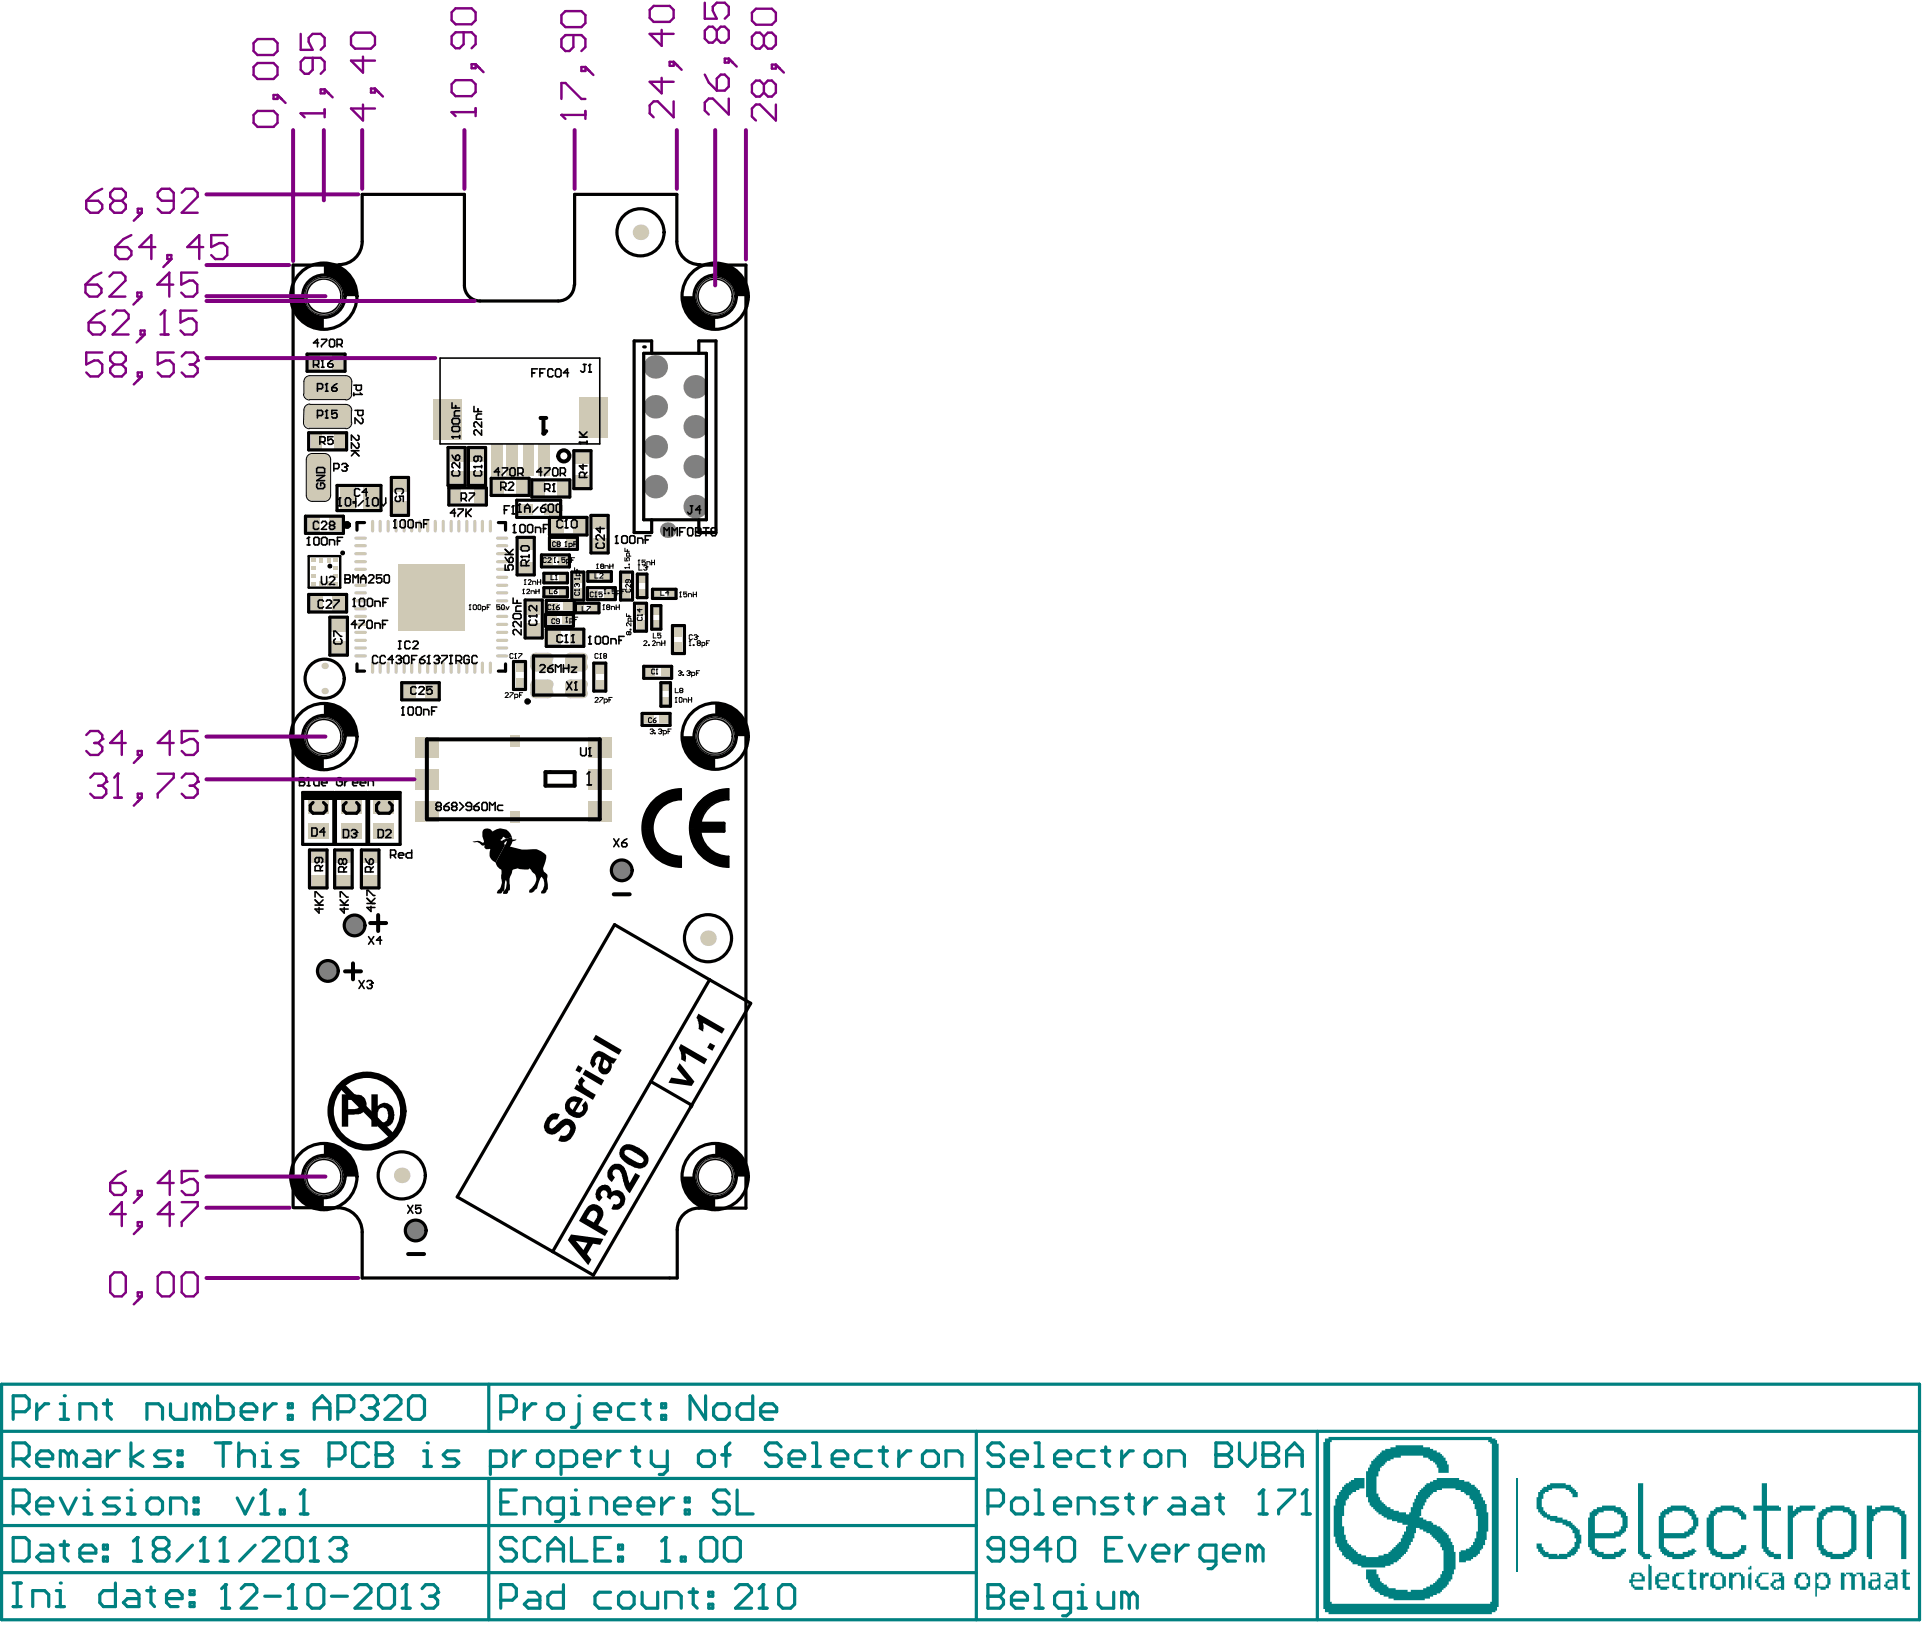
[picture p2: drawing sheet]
<svg xmlns="http://www.w3.org/2000/svg" width="204mm" height="173mm" viewBox="0 0 204 173" stroke-linecap="round" stroke-linejoin="round" font-family="sans-serif">
<g fill="#008080">
<path d="M177.1 166.5h.2v-.2h.9v.2h-.6v.2h-.3v.9h.2v.2h.7v.4h-.7v-.2h-.4v-.2h-.2v-1.1h.2z"/>
<path d="M179.8 166.3h.4v.2h.2v-.2h.4v.4h-.4v.2h-.2v1.3h-.2v-.2h-.2z"/>
<path d="M182.9 166.3h.4v.2h.2v-.2h.7v.2h.2v.2h.2v1.3h-.2v.2h-.2v-1.5h-.2v-.2h-.3v.2h-.2v.2h-.2v1.3h-.2v-.2h-.2z"/>
<path d="M185.8 166.7h.3v-.2h.1v-.2h.9v.2h-.7v.2h-.2v.2h-.1v.5h.1v.4h.9v.4h-.9v-.2h-.1v-.2h-.3v-.4h-.1v-.3h.1z"/>
<path d="M195.3 166.3h.7v.2h.4v.2h-.2v1.5h-.3v-1.5h-.2v-.2h-.4z"/>
<path d="M196.4 166.3h.7v.4h.2v1.5h-.3v-1.5h-.2v-.2h-.4z"/>
<path d="M172.6 166.5h.1v-.2h1v.2h.1v.2h.2v.6h-1.3v.3h.2v.2h.9v.4h-.9v-.2h-.2v-.2h-.1v-.4h-.2v-.3h.2zM172.9 166.5v.4h-.2v.2h1v-.4h-.2v-.2z"/>
<path d="M175.3 166.5h.2v-.2h.9v.2h.2v.8h-1.1v.3h.2v.2h.9v.2h-.2v.2h-.7v-.2h-.4v-.4h-.2v-.9h.2zM175.7 166.5v.2h-.2v.4h.9v-.2h-.2v-.4z"/>
<path d="M190 166.5h.2v-.2h.9v.2h.2v.2h.2v1.1h-.2v.2h-.2v.2h-.7v-.2h-.4v-.4h-.1v-.7h.1zM190.6 166.5v.2h-.2v.2h-.2v.7h.2v.2h.7v-.4h.2v-.3h-.2v-.4h-.1v-.2z"/>
<path d="M192.1 166.3h.1v.2h.2v-.2h.9v.2h.2v.4h.2v.7h-.2v.4h-.3v.2h-.6v-.2h-.4v.9h-.1zM192.4 166.7v.4h-.2v.3h.2v.4h.8v-.2h.1v-.7h-.1v-.2h-.3v-.2h-.3v.2z"/>
<path d="M199.5 166.3h1.1v.2h.2v1.7h-.2v-.2h-.4v.2h-.5v-.2h-.2v-.2h-.2v-.2h.2v-.3h.2v-.2h.7v-.4h-.2v-.2h-.7zM199.7 167.4v.4h.7v-.5h-.5v.1z"/>
</g>
<path d="M160.5 156.3v9.9" fill="none" stroke="#008080" stroke-width=".21"/>
<g fill="#008080">
<path d="M173.3 156.9h.5v7.2h.2v.3h.6v.1h.1v.2h-.1v.2h-.8v-.2h-.1v-.2h-.2v-.1h-.2z"/>
<path d="M186.4 156.9h.5v2.3h1.3v.2h.2v.4h-1.5v3.8h.2v.4h.2v.1h.4v.3h.7v.5h-.7v-.2h-.6v-.2h-.2v-.1h-.1v-.3h-.2v-.3h-.2v-4h-.9v-.6h.9z"/>
<path d="M174.4 165.5h.2v.1h.1v2.6h-.3z"/>
<path d="M178.7 166h.4v.3h.4v.2h-.4v1.3h.4v.4h-.5v-.2h-.3v-1.5h-.1v-.2h.1z"/>
<path d="M194.8 166.3h.3v.2h.2v.2h-.2v1.5h-.3z"/>
<path d="M185 166.5h.1v-.2h.2v1.9h-.2v-.2h-.1z"/>
<path d="M185 165.8h.1v-.2h.2v.4h-.3z"/>
<path d="M162.7 157.8h.2v-.2h.2v-.2h.2v-.1h.4v-.3h.3v-.1h1.6v.1h.6v.3h.2v.1h.2v.2h.1v.2h.2v.6h-.5v-.4h-.2v-.2h-.2v-.2h-.4v-.2h-1.4v.2h-.4v.2h-.3v.2h-.2v.5h-.2v.9h.2v.4h.2v.2h.2v.2h.3v.1h.8v.2h.5v.2h.5v.2h.4v.2h.2v.2h.2v.1h.1v.2h.2v.2h.2v.5h.2v1h-.2v.5h-.2v.3h-.2v.3h-.1v.1h-.4v.2h-.4v.2h-2v-.2h-.5v-.2h-.2v-.1h-.2v-.3h-.2v-.3h-.1v-.5h.5v.3h.2v.4h.2v.1h.3v.3h1v.1h.1v-.1h.9v-.3h.2v-.1h.2v-.2h.2v-.2h.2v-.5h.1v-.4h-.1v-.5h-.2v-.4h-.2v-.2h-.2v-.2h-.4v-.1h-.3v-.2h-.7v-.2h-.6v-.2h-.3v-.2h-.4v-.2h-.2v-.1h-.2v-.2h-.2v-.4h-.1v-1.2h.1z"/>
<path d="M189.1 159.2h.6v.6h.2v-.2h.1v-.2h.4v-.2h1.7v.4h-.3v.2h-1.2v.2h-.4v.2h-.2v.1h-.1v.2h-.2v4.4h-.6z"/>
<path d="M197.5 159.2h.6v.4h.3v-.2h.5v-.2h1.5v.2h.6v.2h.1v.2h.4v.4h.2v4.7h-.6v-4.6h-.1v-.1h-.2v-.2h-.6v-.2h-1.3v.2h-.3v.2h-.2v.1h-.2v.6h-.1v4h-.4v-.2h-.2z"/>
<path d="M201.3 166h.4v.3h.4v.2h-.4v1.3h.4v.4h-.6v-.2h-.2v-1.5h-.2v-.2h.2z"/>
<path d="M180.9 159.8h.4v-.2h.2v-.2h.5v-.2h1.5v.2h.5v.2h.2v.2h.2v.2h.2v.2h.1v.5h-.5v-.4h-.2v-.1h-.1v-.2h-.6v-.2h-1.1v.2h-.5v.2h-.2v.1h-.2v3.5h.2v.2h.2v.1h.5v.3h1.1v-.3h.6v-.1h.1v-.2h.2v-.4h.5v.6h-.1v.4h-.4v.1h-.2v.2h-.5v.2h-1.5v-.2h-.5v-.2h-.4v-.1h-.2v-.4h-.1v-.4h-.2v-3.1h.2v-.3h.1z"/>
<path d="M142 157.3h.2v-.3h.2v-.1h.3v-.2h.2v-.2h.4v-.2h1.1v1.1h-.6v.2h-.3v.2h-.4v.2h-.2v.1h-.2v.4h-.2v.2h-.1v.5h-.2v1.1h-.2v1.1h.2v.9h.2v.6h.1v.4h.2v.1h.2v.2h.2v.2h.2v.2h.2v.1h.1v.3h.4v.1h.5v.2h1.3v-.2h.6v-.1h.5v-.3h.2v-.1h.2v-.2h.1v-.2h.3v-.2h.1v-.1h.2v-.2h.2v-.4h.2v-.4h.1v-.3h.3v-.6h.1v-.1h-.5v-.2h-.6v-.2h-.5v-.2h-.6v-.2h-.3v-.2h-.2v-.1h-.4v-.2h-.2v-.2h-.1v-.2h-.2v-.2h-.2v-.2h-.2v-.3h-.2v-.5h-.2v-2.8h.2v-.4h.2v-.3h.2v-.4h.2v-.2h.2v-.1h.1v-.2h.2v-.2h.2v-.2h.2v-.2h.4v-.2h.5v-.1h.6v-.2h2.9v.2h.7v.1h.3v.2h.4v.2h.4v.2h.2v.2h.1v.2h.2v.3h.2v.4h.2v.9h-1.1v-.6h-.2v-.3h-.2v-.2h-.2v-.2h-.3v-.2h-.2v-.1h-.5v-.2h-2.4v.2h-.8v.1h-.3v.2h-.4v.2h-.1v.2h-.2v.2h-.2v.1h-.2v.4h-.2v.6h-.2v1.8h.2v.4h.2v.3h.2v.2h.2v.2h.2v.1h.1v.2h.4v.2h.3v.2h.6v.2h.8v.2h.3v-.2h.2v-.6h.2v-.5h.1v-.4h.2v-.4h.2v-.3h.2v-.2h.2v-.2h.2v-.1h.1v-.3h.2v-.1h.4v-.2h.3v-.2h.4v-.2h2.4v.2h.5v.2h.6v.2h.1v.1h.4v.3h.2v.1h.2v.2h.2v.4h.1v.4h.2v.3h.2v.4h.2v.9h.2v2h-.2v.9h-.2v.5h-.2v.4h-.2v.2h-.1v.4h-.2v.1h-.2v.2h-.4v.2h-.2v.2h-.5v.1h-.7v-1.1h.1v-.1h.6v-.2h.4v-.2h.1v-.2h.2v-.3h.2v-.4h.2v-.7h.2v-1.7h-.2v-.7h-.2v-.5h-.2v-.4h-.2v-.2h-.1v-.4h-.4v-.1h-.2v-.2h-.4v-.2h-.5v-.2h-1.4v.2h-.6v.2h-.4v.2h-.1v.1h-.2v.3h-.2v.1h-.2v.4h-.2v.3h-.1v.4h-.2v.7h-.2v.2h.4v.2h.3v.2h.6v.2h.1v.2h.4v.1h.4v.2h.2v.2h.1v.2h.2v.2h.2v.1h.2v.4h.2v.4h.2v.3h.1v.7h.2v1.9h-.2v.5h-.1v.6h-.2v.2h-.2v.3h-.2v.2h-.2v.2h-.2v.2h-.1v.2h-.2v.1h-.4v.2h-.4v.2h-.3v.2h-.6v.2h-3.3v-.2h-.5v-.2h-.5v-.2h-.4v-.2h-.2v-.1h-.3v-.2h-.2v-.2h-.2v-.2h-.2v-.4h-.2v-.3h-.2v-1.1h1.1v.5h.2v.4h.2v.4h.2v.1h.2v.2h.3v.2h.2v.2h.8v.2h1.2v.2h.4v-.2h1.3v-.2h.3v-.2h.4v-.2h.3v-.2h.2v-.1h.2v-.2h.2v-.2h.2v-.4h.2v-.3h.1v-2.2h-.1v-.4h-.2v-.3h-.2v-.2h-.2v-.2h-.2v-.2h-.2v-.2h-.1v-.2h-.2v-.1h-.4v-.2h-.3v-.2h-.4v-.2h-.4v.6h-.2v.5h-.1v.4h-.2v.3h-.2v.4h-.2v.3h-.1v.3h-.3v.1h-.1v.2h-.2v.2h-.2v.2h-.2v.1h-.4v.3h-.3v.1h-.5v.2h-2.6v-.2h-.4v-.1h-.5v-.3h-.2v-.1h-.2v-.2h-.3v-.2h-.2v-.2h-.2v-.4h-.2v-.1h-.1v-.4h-.3v-.3h-.1v-.8h-.2v-3.3h.2v-.7h.1v-.4h.3v-.3h.1v-.2h.2z"/>
<path d="M181.1 166.5h.2v-.2h.9v.2h.2v.2h.2v1.1h-.2v.2h-.4v.2h-.5v-.2h-.4v-.2h-.2v-1.1h.2zM181.5 166.5v.2h-.2v.9h.2v.2h.7v-1.1h-.2v-.2z"/>
<path d="M187.5 166.3h1.1v.4h.2v1.5h-.4v-.2h-.2v.2h-.5v-.2h-.2v-.2h-.2v-.4h.2v-.1h.2v-.2h.5v-.2h.2v-.2h-.2v-.2h-.5v.2h-.2zM187.7 167.4v.4h.2v.2h.1v-.2h.4v-.5h-.5v.1z"/>
<path d="M197.9 166.3h.9v.2h.1v1.7h-.1v-.2h-.2v.2h-.7v-.2h-.2v-.7h.2v-.2h.7v-.2h.2v-.2h-.2v-.2h-.5v.2h-.2zM198.1 167.3v.5h.1v.2h.2v-.2h.2v-.2h.2v-.3z"/>
<path d="M175.7 160h.1v-.2h.2v-.2h.4v-.2h.4v-.2h1.6v.2h.3v.2h.4v.2h.2v.4h.2v.3h.2v.9h-.2v.4h-.2v.4h-.2v.1h-.4v.2h-.3v.2h-2.4v.9h.2v.2h.2v.2h.2v.1h.5v.3h.9v-.3h.6v-.1h.4v-.2h.3v.2h.2v.1h-.2v.3h-.2v.1h-.4v.2h-.5v.2h-1.3v-.2h-.5v-.2h-.4v-.1h-.2v-.3h-.1v-.3h-.2v-3.5h.2zM176.2 160.2v.3h-.2v1.7h2.2v-.2h.4v-.2h.1v-.2h.3v-.2h.1v-.7h-.1v-.4h-.3v-.1h-.1v-.2h-.4v-.2h-1.3v.2h-.3v.2z"/>
<path d="M192.4 160h.2v-.2h.2v-.2h.4v-.2h.5v-.2h1.4v.2h.6v.2h.2v.2h.3v.4h.2v3.8h-.2v.1h-.2v.3h-.1v.1h-.2v.2h-.6v.2h-1.4v-.2h-.5v-.2h-.4v-.1h-.2v-.4h-.2v-.4h-.2v-3.1h.2zM192.9 160.3v.4h-.1v2.7h.1v.4h.3v.2h.1v.1h.6v.3h1.1v-.3h.5v-.1h.2v-.2h.2v-3.5h-.2v-.1h-.2v-.2h-.5v-.2h-1.1v.2h-.6v.2h-.1v.1z"/>
<path d="M168.2 160h.2v-.2h.2v-.2h.3v-.2h.6v-.2h1.4v.2h.6v.2h.1v.2h.3v.2h.1v.3h.2v1.3h-.2v.4h-.1v.2h-.3v.1h-.1v.2h-.6v.2h-2.2v1.1h.2v.2h.2v.1h.6v.3h1.1v-.3h.5v-.1h.2v-.2h.5v.3h-.1v.3h-.3v.1h-.1v.2h-.6v.2h-1.4v-.2h-.6v-.2h-.2v-.1h-.3v-.4h-.2v-.4h-.2v-3.1h.2zM168.7 160.3v1.9h2.1v-.2h.5v-.2h.2v-.4h.1v-.9h-.1v-.3h-.4v-.2h-.3v-.2h-1.1v.2h-.6v.2h-.2v.1z"/>
<path d="M140.2 152.1h.4v-.1h17.2v.1h.4v.2h.2v.4h.2v17.3h-.2v.3h-.2v.2h-.4v.2h-17.2v-.2h-.4v-.3h-.2v-17.7h.2zM140.9 152.3v.2h-.2v16.9h.2v.2h16.8v-.2h.1v-16.7h-.1v-.2h-.2v-.2z"/>
</g>
<g fill="none" stroke="#808080" stroke-width=".11">
<circle cx="34.2" cy="31.3" r="1.92"/>
<circle cx="75.7" cy="31.3" r="1.93"/>
<circle cx="34.2" cy="77.9" r="1.92"/>
<circle cx="75.7" cy="77.8" r="1.93"/>
<circle cx="34.2" cy="124.4" r="1.93"/>
<circle cx="75.7" cy="124.4" r="1.95"/>
</g>
<path d="M.2 146.4h202.9v24.9h-202.9zM.2 156.4h103.1M.2 151.4h202.9M51.7 146.4v5M51.7 156.4v14.9M103.3 151.4v19.9M139.4 151.4v19.9M.2 166.3h103.1M.2 161.4h103.1M77.8 168l.4-.4h.9l.4 .4v.4l-1.7 1.7h1.7M80.3 170.1h.9M80.7 167.6v2.5" fill="none" stroke="#008080" stroke-width=".34"/>
<circle cx="80.7" cy="167.6" r=".17" fill="#008080"/>
<path d="M25.1 158.4l.8 1.7 .9-1.7M28 157.6v2.5M27.6 160.1h.8M80.7 167.6l-.4 .4M82.4 168l.4-.4h.8l.5 .4v1.7l-.5 .4h-.8l-.4-.4z" fill="none" stroke="#008080" stroke-width=".34"/>
<circle cx="28" cy="157.6" r=".17" fill="#008080"/>
<path d="M28 157.6l-.4 .4M29.7 159.7h.4v.4h-.4zM32.1 157.6v2.5M31.8 160.1h.8" fill="none" stroke="#008080" stroke-width=".34"/>
<circle cx="32.1" cy="157.6" r=".17" fill="#008080"/>
<path d="M32.1 157.6l-.3 .4M33.2 150.1v-1.6l.9-.9 .8 .9v1.6M33.2 148.9h1.7M35.7 149.3h1.3l.4-.4v-.8l-.4-.5h-1.3v2.5M38.2 148.1l.5-.5h.8l.4 .5v.4M1.4 162.6h1.3l.4 .4v1.7l-.4 .4h-1.3zM4.3 163.4h.9l.4 .4v1.3h-1.3l-.4-.4 .4-.4h1.3M6.4 163.4h.8M6.8 163v1.7l.4 .4M8.4 164.3h1.7v-.5l-.4-.4h-.8l-.5 .4v.9l.5 .4h.8M10.9 164.7h.5v.4h-.5zM10.9 163.4h.5v.4h-.5z" fill="none" stroke="#008080" stroke-width=".34"/>
<circle cx="39.9" cy="148.5" r=".17" fill="#008080"/>
<g fill="none" stroke="#008080" stroke-width=".34">
<path d="M39.1 148.9h.4M39.5 148.9l.4 .4v.4l-.4 .4h-.8l-.5-.4M39.9 148.5l-.4 .4M40.7 148.1l.4-.5h.9l.4 .5v.4l-1.7 1.6h1.7M43.2 148.1l.4-.5h.9l.4 .5v1.6l-.4 .4h-.9l-.4-.4zM74.6 147.6v2.5l-1.6-2.5v2.5M75.5 148.9l.4-.4h.9l.3 .4v.8l-.3 .4h-.9l-.4-.4zM77.1 158l-.3-.4h-.9l-.4 .4v.4l.4 .5h.9l.3 .4v.4l-.3 .4h-.9l-.4-.4M78 157.6v2.5h1.7M79.6 147.6v2.5h-1.2l-.4-.4v-.8l.4-.4h1.2M80.5 149.3h1.7v-.4l-.5-.4h-.8l-.4 .4v.8l.4 .4h.8M23.4 170.1h.9"/>
<path d="M23.9 167.6v2.5"/>
</g>
<circle cx="23.9" cy="167.6" r=".17" fill="#008080"/>
<path d="M23.9 167.6l-.5 .4M25.5 168l.4-.4h.9l.4 .4v.4l-1.7 1.7h1.7M28 168.8h1.7M30.5 170.1h.8M30.9 167.6v2.5" fill="none" stroke="#008080" stroke-width=".34"/>
<circle cx="30.9" cy="167.6" r=".17" fill="#008080"/>
<path d="M30.9 167.6l-.4 .4M32.6 168l.4-.4h.8l.5 .4v1.7l-.5 .4h-.8l-.4-.4zM35.1 168.8h1.7M37.6 168l.4-.4h.8l.4 .4v.4l-1.6 1.7h1.6M40 168l.5-.4h.8l.4 .4v1.7l-.4 .4h-.8l-.5-.4zM42.5 170.1h.9M43 167.6v2.5" fill="none" stroke="#008080" stroke-width=".34"/>
<circle cx="43" cy="167.6" r=".17" fill="#008080"/>
<path d="M43 167.6l-.5 .4M44.7 168l.3-.4h.9l.4 .4v.4" fill="none" stroke="#008080" stroke-width=".34"/>
<circle cx="46.3" cy="168.4" r=".17" fill="#008080"/>
<path d="M45.5 168.8h.4M45.9 168.8l.4 .5v.4l-.4 .4h-.9l-.3-.4M46.3 168.4l-.4 .4M104.5 167.6v2.5h1.3l.4-.4v-.4l-.4-.5h-1.3" fill="none" stroke="#008080" stroke-width=".34"/>
<circle cx="104.5" cy="168.8" r=".17" fill="#008080"/>
<path d="M104.5 167.6h1.3l.4 .4v.4l-.4 .4h-1.3M107 169.3h1.7v-.5l-.4-.4h-.9l-.4 .4v.9l.4 .4h.9M109.5 167.6h.4v2.5M109.5 170.1h.8M113.3 170.1h-1.3l-.4-.4v-.9l.4-.4h1.3v2.1l-.5 .4h-.4M114.1 170.1h.8M114.1 168.4h.4v1.7" fill="none" stroke="#008080" stroke-width=".34"/>
<circle cx="114.5" cy="167.6" r=".17" fill="#008080"/>
<g fill="none" stroke="#008080" stroke-width=".34">
<path d="M54.6 163l-.4-.4h-.8l-.4 .4v.4l.4 .4h.8l.4 .5v.4l-.4 .4h-.8l-.4-.4M57.1 163l-.4-.4h-.8l-.4 .4v1.7l.4 .4h.8l.4-.4M58 163.8h1.6M58 165.1v-1.7l.8-.8 .8 .8v1.7M60.5 162.6v2.5h1.6M62.9 163.8h.9M64.6 162.6h-1.7v2.5h1.7M65.4 163.4h.5v.4h-.5zM65.4 164.7h.5v.4h-.5zM70 165.1h.8M70.4 162.6v2.5M116.2 168.4v1.3l.4 .4h1.2v-1.7"/>
<path d="M119.5 168.8l-.4-.4h-.4v1.7M119.5 168.8v1.3M119.5 168.8l.4-.4 .4 .4v1.3"/>
</g>
<circle cx="70.4" cy="162.6" r=".17" fill="#008080"/>
<g fill="none" stroke="#008080" stroke-width=".34">
<path d="M104.5 159.3h1.3l.4-.4v-.9l-.4-.4h-1.3v2.5M107 158.9l.4-.5h.9l.4 .5v.8l-.4 .4h-.9l-.4-.4zM109.5 157.6h.4v2.5M111.6 159.3h1.7v-.4l-.5-.5h-.8l-.4 .5v.8l.4 .4h.8M118.2 158.4h-1.2l-.4 .5 .4 .4h.8l.4 .4-.4 .4h-1.2M119.1 158.4h.8M119.5 158v1.7l.4 .4M121.2 158.4v1.7M122.4 158.4h-.4l-.8 .9M124.1 158.4h.8l.4 .5v1.2h-1.2l-.4-.4 .4-.4h1.2M126.6 158.4h.8l.4 .5v1.2h-1.2l-.5-.4 .5-.4h1.2M128.6 158.4h.8"/>
<path d="M129.1 158v1.7l.3 .4M133.6 157.6v2.5M70.4 162.6l-.4 .4M72.1 164.7h.4v.4h-.4zM74.1 163l.5-.4h.8l.4 .4v1.7l-.4 .4h-.8l-.5-.4zM76.6 163l.5-.4h.8l.4 .4v1.7l-.4 .4h-.8l-.5-.4zM106.2 163.8h-1.3l-.4-.4v-.4l.4-.4h.9l.4 .4v1.7l-.4 .4h-.9l-.4-.4M108.7 163.8h-1.3l-.4-.4v-.4l.4-.4h.9l.4 .4v1.7l-.4 .4h-.9l-.4-.4M109.5 160.1h.8M111.2 163.8h-1.7l1.3-1.2v2.5M112 163l.4-.4h.9l.4 .4v1.7l-.4 .4h-.9l-.4-.4zM114.1 160.1v-1.7h1.2l.5 .5v1.2"/>
<path d="M117 163.8h.8M118.7 162.6h-1.7v2.5h1.7M119.5 163.4l.8 1.7 .9-1.7M122 164.3h1.7v-.5l-.5-.4h-.8l-.4 .4v.9l.4 .4h.8M124.5 163.4v1.7M125.7 163.4h-.4l-.8 .9M128.6 165.1h-1.2l-.4-.4v-.9l.4-.4h1.2v2.1l-.4 .4h-.4M129.4 164.3h1.7v-.5l-.4-.4h-.8l-.5 .4v.9l.5 .4h.8M132.8 163.8l-.4-.4h-.4v1.7M132.8 163.8v1.3M132.8 163.8l.4-.4 .4 .4v1.3M133.2 160.1h.8"/>
</g>
<circle cx="133.6" cy="157.6" r=".17" fill="#008080"/>
<path d="M133.6 157.6l-.4 .4M135.3 157.6h1.7v.4l-1.7 1.7v.4M138.2 157.6v2.5M137.8 160.1h.8" fill="none" stroke="#008080" stroke-width=".34"/>
<circle cx="138.2" cy="157.6" r=".17" fill="#008080"/>
<path d="M138.2 157.6l-.4 .4M14.1 165.1h.9M14.5 162.6v2.5" fill="none" stroke="#008080" stroke-width=".34"/>
<circle cx="14.5" cy="162.6" r=".17" fill="#008080"/>
<path d="M14.5 162.6l-.4 .4M16.6 163.8l-.4-.4v-.4l.4-.4h.8l.5 .4v.4l-.5 .4M16.6 163.8l-.4 .5v.4l.4 .4h.8l.5-.4v-.4l-.5-.5M16.6 163.8h.8M20.4 163.4l-1.7 1.7M21.2 165.1h.8M21.6 162.6v2.5" fill="none" stroke="#008080" stroke-width=".34"/>
<circle cx="21.6" cy="162.6" r=".17" fill="#008080"/>
<path d="M21.6 162.6l-.4 .4M23.3 165.1h.8M23.7 162.6v2.5" fill="none" stroke="#008080" stroke-width=".34"/>
<circle cx="23.7" cy="162.6" r=".17" fill="#008080"/>
<path d="M23.7 162.6l-.4 .4M27 163.4l-1.7 1.7M27.8 163l.5-.4h.8l.4 .4v.4l-1.7 1.7h1.7M30.3 163l.5-.4h.8l.4 .4v1.7l-.4 .4h-.8l-.5-.4zM32.8 165.1h.9M33.2 162.6v2.5" fill="none" stroke="#008080" stroke-width=".34"/>
<circle cx="33.2" cy="162.6" r=".17" fill="#008080"/>
<path d="M33.2 162.6l-.4 .4M34.9 163l.4-.4h.9l.4 .4v.4" fill="none" stroke="#008080" stroke-width=".34"/>
<circle cx="36.6" cy="163.4" r=".17" fill="#008080"/>
<path d="M53 158.9h.8M54.6 157.6h-1.6v2.5h1.6M60.5 158.4h.4v1.7M35.7 163.8h.5M36.2 163.8l.4 .5v.4l-.4 .4h-.9l-.4-.4M36.6 163.4l-.4 .4M55.5 160.1v-1.7h1.2l.4 .5v1.2M59.6 160.1h-1.2l-.4-.4v-.8l.4-.5h1.2v2.1l-.4 .4h-.4M60.5 160.1h.8" fill="none" stroke="#008080" stroke-width=".34"/>
<circle cx="60.9" cy="157.6" r=".17" fill="#008080"/>
<g fill="none" stroke="#008080" stroke-width=".34">
<path d="M1.4 159.3h1.3l.4-.4v-.9l-.4-.4h-1.3v2.5M2.2 159.3l.9 .8M3.9 159.3h1.7v-.4l-.4-.5h-.9l-.4 .5v.8l.4 .4h.9M6.4 158.4l.8 1.7 .9-1.7M8.9 158.4h.4v1.7M65 159.3h1.7v-.4l-.4-.5h-.9l-.4 .5v.8l.4 .4h.9M67.5 159.3h1.7v-.4l-.4-.5h-.9l-.4 .5v.8l.4 .4h.9M70 158.4v1.7M71.3 158.4h-.5l-.8 .9M72.5 158.4h.4v.5h-.4zM72.5 159.7h.4v.4h-.4zM8.9 160.1h.8"/>
<path d="M62.5 160.1v-1.7h1.3l.4 .5v1.2"/>
</g>
<circle cx="9.3" cy="157.6" r=".17" fill="#008080"/>
<path d="M12.6 158.4h-1.2l-.5 .5 .5 .4h.8l.4 .4-.4 .4h-1.3M13.5 158.4h.4v1.7M13.5 160.1h.8" fill="none" stroke="#008080" stroke-width=".34"/>
<circle cx="13.9" cy="157.6" r=".17" fill="#008080"/>
<path d="M15.5 158.9l.5-.5h.8l.4 .5v.8l-.4 .4h-.8l-.5-.4zM20.5 159.7h.5v.4h-.5zM20.5 158.4h.5v.5h-.5zM53 149.3h1.2l.4-.4v-.8l-.4-.5h-1.2v2.5M55.5 148.5v1.6M56.7 148.5h-.4l-.8 .8M58 148.9l.4-.4h.8l.4 .4v.8l-.4 .4h-.8l-.4-.4zM61.3 148.5v2l-.4 .5h-.4M18 160.1v-1.7h1.3l.4 .5v1.2" fill="none" stroke="#008080" stroke-width=".34"/>
<circle cx="61.3" cy="147.6" r=".17" fill="#008080"/>
<path d="M1.4 149.3h1.3l.4-.4v-.8l-.4-.5h-1.3v2.5M3.9 148.5v1.6M5.2 148.5h-.5l-.8 .8M6.4 150.1h.8M6.4 148.5h.4v1.6M62.9 149.3h1.7v-.4l-.4-.4h-.8l-.5 .4v.8l.5 .4h.8M67.1 148.5h-1.2l-.5 .4v.8l.5 .4h1.2M67.9 148.5h.9M68.4 148.1v1.6l.4 .4M70 149.7h.4v.4h-.4zM70 148.5h.4v.4h-.4z" fill="none" stroke="#008080" stroke-width=".34"/>
<circle cx="6.8" cy="147.6" r=".17" fill="#008080"/>
<g fill="none" stroke="#008080" stroke-width=".34">
<path d="M1.4 154.3h1.3l.4-.4v-.9l-.4-.4h-1.3v2.5M2.2 154.3l.9 .8M3.9 154.3h1.7v-.4l-.4-.4h-.9l-.4 .4v.8l.4 .4h.9M7.2 153.9l-.4-.4h-.4v1.6M7.2 153.9v1.2M7.2 153.9l.4-.4 .5 .4v1.2M8.4 150.1v-1.6h1.3l.4 .4v1.2M9.3 153.5h.8l.5 .4v1.2h-1.3l-.4-.4 .4-.4h1.3M10.9 148.5h.9M11.4 148.1v1.6l.4 .4M11.4 153.5v1.6M12.6 153.5h-.4l-.8 .8"/>
<path d="M13.9 152.6v2.5M15.1 153.5l-1.2 .8 1.2 .8M15.5 150.1v-1.6h1.3l.4 .4v1.2M18 148.5v1.2l.5 .4h1.2v-1.6M18 153.5h-1.2l-.5 .4 .5 .4h.8l.4 .4-.4 .4h-1.3M18.8 154.7h.5v.4h-.5zM18.8 153.5h.5v.4h-.5zM21.3 148.9l-.3-.4h-.5v1.6M21.3 148.9v1.2M21.3 148.9l.5-.4 .4 .4v1.2M23 147.6v2.5h1.2l.5-.4v-.8l-.5-.4h-1.2M25.5 149.3h1.7v-.4l-.5-.4h-.8l-.4 .4v.8l.4 .4h.8"/>
<path d="M28 148.5v1.6M29.2 148.5h-.3l-.9 .8M30.5 148.5h.4v.4h-.4zM30.5 149.7h.4v.4h-.4zM106.2 153l-.4-.4h-.9l-.4 .4v.5l.4 .4h.9l.4 .4v.4l-.4 .4h-.9l-.4-.4M107 154.3h1.7v-.4l-.4-.4h-.9l-.4 .4v.8l.4 .4h.9M109.5 152.6h.4v2.5M109.5 155.1h.8M111.6 154.3h1.7v-.4l-.5-.4h-.8l-.4 .4v.8l.4 .4h.8M115.8 153.5h-1.3l-.4 .4v.8l.4 .4h1.3M116.6 153.5h.8M117 153v1.7l.4 .4"/>
<path d="M118.7 153.5v1.6M119.9 153.5h-.4l-.8 .8M121.2 153.9l.4-.4h.8l.4 .4v.8l-.4 .4h-.8l-.4-.4zM123.7 155.1v-1.6h1.2l.4 .4v1.2M128.6 152.6v2.5h1.3l.4-.4v-.4l-.4-.4h-1.3M53 169.3h1.2l.4-.5v-.8l-.4-.4h-1.2v2.5M55.9 168.4h.8l.4 .4v1.3h-1.2l-.4-.4 .4-.4h1.2M59.6 167.6v2.5h-1.2l-.4-.4v-.9l.4-.4h1.2M64.6 168.4h-1.2l-.5 .4v.9l.5 .4h1.2M65.4 168.8l.5-.4h.8l.4 .4v.9l-.4 .4h-.8l-.5-.4zM67.9 168.4v1.3l.5 .4h1.2v-1.7M70.4 170.1v-1.7h1.3l.4 .4v1.3"/>
<path d="M72.9 168.4h.9M73.3 168v1.7l.5 .4M75 168.4h.4v.4h-.4zM75 169.7h.4v.4h-.4z"/>
</g>
<circle cx="128.6" cy="153.9" r=".17" fill="#008080"/>
<path d="M128.6 152.6h1.3l.4 .4v.5l-.4 .4h-1.3M131.1 152.6v1.7l.9 .8 .8-.8v-1.7M133.6 152.6v2.5h1.3l.4-.4v-.4l-.4-.4h-1.3" fill="none" stroke="#008080" stroke-width=".34"/>
<circle cx="133.6" cy="153.9" r=".17" fill="#008080"/>
<path d="M22.8 152.6h1.6M23.6 152.6v2.5M25.3 152.6v2.5M25.3 153.9l.4-.4h.8l.4 .4v1.2M27.8 153.5h.4v1.6M27.8 155.1h.8M133.6 152.6h1.3l.4 .4v.5l-.4 .4h-1.3M136.1 153.9h1.7M136.1 155.1v-1.6l.9-.9 .8 .9v1.6" fill="none" stroke="#008080" stroke-width=".34"/>
<circle cx="28.2" cy="152.6" r=".17" fill="#008080"/>
<path d="M31.5 153.5h-1.3l-.4 .4 .4 .4h.9l.4 .4-.4 .4h-1.3M34.8 154.3h1.3l.4-.4v-.9l-.4-.4h-1.3v2.5M39 153l-.4-.4h-.9l-.4 .4v1.7l.4 .4h.9l.4-.4M39.8 152.6v2.5h1.3l.4-.4v-.4l-.4-.4h-1.3" fill="none" stroke="#008080" stroke-width=".34"/>
<circle cx="39.8" cy="153.9" r=".17" fill="#008080"/>
<path d="M39.8 152.6h1.3l.4 .4v.5l-.4 .4h-1.3M44.8 155.1h.8M44.8 153.5h.4v1.6" fill="none" stroke="#008080" stroke-width=".34"/>
<circle cx="45.2" cy="152.6" r=".17" fill="#008080"/>
<g fill="none" stroke="#008080" stroke-width=".34">
<path d="M48.5 153.5h-1.2l-.4 .4 .4 .4h.8l.4 .4-.4 .4h-1.2M51.9 155.1h1.2l.4-.4v-.8l-.4-.4h-1.2v2.4M54.4 153.5v1.6M55.6 153.5h-.4l-.8 .8M56.9 153.9l.4-.4h.8l.4 .4v.8l-.4 .4h-.8l-.4-.4zM59.4 155.1h1.2l.4-.4v-.8l-.4-.4h-1.2v2.4M61.8 154.3h1.7v-.4l-.4-.4h-.8l-.5 .4v.8l.5 .4h.8M64.3 153.5v1.6M65.6 153.5h-.4l-.9 .8M66.8 153.5h.9M67.3 153v1.7l.4 .4M68.9 153.5v1.2l.4 .4h1.3"/>
<path d="M70.6 153.5v2l-.4 .4h-.5M73.9 153.9l.4-.4h.9l.4 .4v.8l-.4 .4h-.9l-.4-.4zM76.4 153.9h.8M77.2 152.6l-.4 .4v2.1M82.6 153l-.4-.4h-.8l-.4 .4v.5l.4 .4h.8l.4 .4v.4l-.4 .4h-.8l-.4-.4M83.5 154.3h1.6v-.4l-.4-.4h-.8l-.4 .4v.8l.4 .4h.8M86 155.1h.8M86 152.6h.4v2.5M88 154.3h1.7v-.4l-.4-.4h-.8l-.5 .4v.8l.5 .4h.8M92.2 153.5h-1.2l-.5 .4v.8l.5 .4h1.2M93 153.5h.9M93.4 153v1.7l.5 .4"/>
<path d="M95.1 153.5v1.6M96.4 153.5h-.5l-.8 .8M97.6 153.9l.4-.4h.9l.4 .4v.8l-.4 .4h-.9l-.4-.4zM100.1 155.1v-1.6h1.2l.5 .4v1.2M1.4 167.4h.8M1.4 169.9h.8M1.8 167.4v2.5M3.5 169.9v-1.7h1.2l.5 .5v1.2M6 169.9h.8M6 168.2h.4v1.7"/>
</g>
<circle cx="6.4" cy="167.4" r=".17" fill="#008080"/>
<path d="M12.2 167.4v2.5h-1.3l-.3-.4v-.8l.3-.5h1.3M13.5 168.2h.8l.4 .5v1.2h-1.2l-.4-.4 .4-.4h1.2M15.5 168.2h.8M16 167.9v1.6l.3 .4M17.6 169.1h1.7v-.4l-.5-.5h-.8l-.4 .5v.8l.4 .4h.8M20.1 169.5h.4v.4h-.4zM20.1 168.2h.4v.5h-.4z" fill="none" stroke="#008080" stroke-width=".34"/>
<g fill="none" stroke="#808080" stroke-width=".11">
<circle cx="34.2" cy="31.3" r="1.92"/>
<circle cx="75.7" cy="31.3" r="1.93"/>
<circle cx="34.2" cy="77.9" r="1.92"/>
<circle cx="75.7" cy="77.8" r="1.93"/>
<circle cx="34.2" cy="124.4" r="1.93"/>
<circle cx="75.7" cy="124.4" r="1.95"/>
</g>
<g fill="#808080">
<circle cx="34.7" cy="102.7" r="1.08"/>
<circle cx="44" cy="130.1" r="1.08"/>
<circle cx="70.6" cy="56.1" r=".82"/>
<circle cx="73.6" cy="49.4" r="1.25"/>
<circle cx="69.3" cy="43" r="1.25"/>
<circle cx="37.5" cy="97.9" r="1.08"/>
<circle cx="65.8" cy="92.1" r="1.08"/>
<circle cx="73.6" cy="53.6" r="1.25"/>
<circle cx="69.3" cy="51.5" r="1.25"/>
<circle cx="69.3" cy="38.8" r="1.25"/>
<circle cx="73.6" cy="40.9" r="1.25"/>
<circle cx="73.6" cy="45.1" r="1.25"/>
<circle cx="69.3" cy="47.2" r="1.25"/>
</g>
<g fill="#cfc9b5">
<circle cx="34.3" cy="73.1" r=".34"/>
<circle cx="34.3" cy="70.4" r=".34"/>
</g>
<g fill="#cfc9b5">
<path d="M35.3 61.5h.5v.4h-.5z" fill-rule="evenodd"/>
<path d="M33.7 61.5h.4v.5h-.4z" fill-rule="evenodd"/>
<path d="M34.6 61.5h.4v.5h-.4z" fill-rule="evenodd"/>
<path d="M35.3 59h.5v.5h-.5z" fill-rule="evenodd"/>
<path d="M35.3 59.9h.5v.4h-.5z" fill-rule="evenodd"/>
<path d="M35.3 60.7h.5v.4h-.5z" fill-rule="evenodd"/>
<path d="M34.6 59h.4v.5h-.4z" fill-rule="evenodd"/>
<path d="M33.7 59h.4v.5h-.4z" fill-rule="evenodd"/>
<path d="M34.8 54.7h1.4v1.5h-1.4z" fill-rule="evenodd"/>
</g>
<g fill="none" stroke="#cfc9b5" stroke-width=".34">
<path d="M37.6 59.4h1.1M37.6 58.6h1.1M37.6 57.7h1.1M37.6 56.9h1.1M39.4 55.1v1.1M40.2 55.1v1.1M41.1 55.1v1.1M41.9 55.1v1.1M42.8 55.1v1.1M37.6 69.4h1.1M37.6 68.5h1.1M37.6 67.7h1.1"/>
<path d="M37.6 66.9h1.1M37.6 66h1.1M37.6 65.2h1.1M37.6 64.4h1.1M37.6 63.5h1.1M37.6 62.7h1.1M37.6 61.9h1.1M37.6 61.1h1.1M37.6 60.2h1.1M39.4 70.1v1M40.2 70.1v1M41.1 70.1v1"/>
<path d="M41.9 70.1v1M42.8 70.1v1"/>
</g>
<g fill="#cfc9b5">
<path d="M41.6 53h1.4v1.3h-1.4z" fill-rule="evenodd"/>
<path d="M45 72.3h1.3v1.5h-1.3z" fill-rule="evenodd"/>
</g>
<g fill="none" stroke="#cfc9b5" stroke-width=".34">
<path d="M43.6 55.1v1.1M44.4 55.1v1.1M45.2 55.1v1.1M46 55.1v1.1M46.9 55.1v1.1M47.7 55.1v1.1M48.5 55.1v1.1M49.4 55.1v1.1M43.6 70.1v1M44.4 70.1v1M45.2 70.1v1M46 70.1v1"/>
<path d="M46.9 70.1v1M47.7 70.1v1M48.5 70.1v1M49.4 70.1v1"/>
</g>
<g fill="#cfc9b5">
<path d="M47.6 51.8h1.2v1.4h-1.2z" fill-rule="evenodd"/>
<path d="M47.6 49.8h1.4v1.4h-1.4z" fill-rule="evenodd"/>
</g>
<path d="M50.2 55.1v1.1M51 55.1v1.1M51.9 55.1v1.1M50.2 70.1v1M51 70.1v1M51.9 70.1v1" fill="none" stroke="#cfc9b5" stroke-width=".34"/>
<g fill="#cfc9b5">
<path d="M50.1 51.7h1.2v1.5h-1.2z" fill-rule="evenodd"/>
<path d="M54 85.8h1v1.2h-1z" fill-rule="evenodd"/>
<path d="M54.5 71.8h.9v1h-.9z" fill-rule="evenodd"/>
<path d="M54.5 70.1h.9v1h-.9z" fill-rule="evenodd"/>
<path d="M54.9 59.5h1.5v1.1h-1.5z" fill-rule="evenodd"/>
<path d="M54.8 53.3h1.6v1.1h-1.6z" fill-rule="evenodd"/>
<path d="M57.9 65.2h.9v.8h-.9z" fill-rule="evenodd"/>
<path d="M59.1 62.1h.9v1h-.9z" fill-rule="evenodd"/>
<path d="M57.6 62.1h.9v1h-.9z" fill-rule="evenodd"/>
<path d="M58 63.8h1v.8h-1z" fill-rule="evenodd"/>
<path d="M57.5 58.9h1v.8h-1z" fill-rule="evenodd"/>
<path d="M58.3 57.1h.9v.8h-.9z" fill-rule="evenodd"/>
<path d="M58.3 54.9h1.3v1.5h-1.3z" fill-rule="evenodd"/>
<path d="M57.6 53.3h1.5v1.1h-1.5z" fill-rule="evenodd"/>
<path d="M60.8 62.3h.8v1h-.8z" fill-rule="evenodd"/>
<path d="M62.3 62.4h.9v.8h-.9z" fill-rule="evenodd"/>
<path d="M60.6 54.9h1.4v1.5h-1.4z" fill-rule="evenodd"/>
<path d="M63.9 62.4h1v.8h-1z" fill-rule="evenodd"/>
<path d="M65.9 62.3h.8v1h-.8z" fill-rule="evenodd"/>
<path d="M68.1 75.7h1v.8h-1z" fill-rule="evenodd"/>
<path d="M67.3 65.6h.9v1h-.9z" fill-rule="evenodd"/>
<path d="M68.9 65.6h1v.9h-1z" fill-rule="evenodd"/>
<path d="M67.4 62.3h1v.9h-1z" fill-rule="evenodd"/>
<path d="M69 62.3h.9v1h-.9z" fill-rule="evenodd"/>
<path d="M71.4 66.3h.8v1h-.8z" fill-rule="evenodd"/>
<path d="M70.6 62.3h.9v1h-.9z" fill-rule="evenodd"/>
<path d="M35.1 37.6h1.2v1.5h-1.2z" fill-rule="evenodd"/>
<path d="M41.6 50.7h1.4v1.3h-1.4z" fill-rule="evenodd"/>
<path d="M43.9 78h2.5v2.1h-2.5z" fill-rule="evenodd"/>
<path d="M43.9 81.4h2.5v2.1h-2.5z" fill-rule="evenodd"/>
<path d="M47.6 47.5h1.4v1.4h-1.4z" fill-rule="evenodd"/>
<path d="M52.1 50.8h1.2v1.5h-1.2z" fill-rule="evenodd"/>
<path d="M52 47h1.1v3.3h-1.1z" fill-rule="evenodd"/>
<path d="M54 77.7h1v1.2h-1z" fill-rule="evenodd"/>
<path d="M54.6 50.8h1.2v1.5h-1.2z" fill-rule="evenodd"/>
<path d="M53.6 47h1.2v3.3h-1.2z" fill-rule="evenodd"/>
<path d="M55.3 47h1.2v3.3h-1.2z" fill-rule="evenodd"/>
<path d="M54.9 57h1.5v1.1h-1.5z" fill-rule="evenodd"/>
<path d="M59.1 60.6h.9v1h-.9z" fill-rule="evenodd"/>
<path d="M57.5 60.6h1v1h-1z" fill-rule="evenodd"/>
<path d="M58 66.7h1.3v1.5h-1.3z" fill-rule="evenodd"/>
<path d="M56.9 47h1.2v3.3h-1.2z" fill-rule="evenodd"/>
<path d="M62.4 63.8h1v1h-1z" fill-rule="evenodd"/>
<path d="M60.8 63.8h1v1h-1z" fill-rule="evenodd"/>
<path d="M62.2 60.5h.9v1h-.9z" fill-rule="evenodd"/>
<path d="M60.8 60.6h.8v1h-.8z" fill-rule="evenodd"/>
<path d="M60.3 66.7h1.3v1.5h-1.3z" fill-rule="evenodd"/>
<path d="M60.8 50.3h1.5v1.2h-1.5z" fill-rule="evenodd"/>
<path d="M60.8 47.8h1.5v1.2h-1.5z" fill-rule="evenodd"/>
<path d="M63.8 60.5h.9v.9h-.9z" fill-rule="evenodd"/>
<path d="M65.9 60.6h.8v1h-.8z" fill-rule="evenodd"/>
<path d="M67.3 64h.9v1h-.9z" fill-rule="evenodd"/>
<path d="M67.4 60.7h1v.9h-1z" fill-rule="evenodd"/>
<path d="M68.9 64.1h1v.9h-1z" fill-rule="evenodd"/>
<path d="M68.3 70.7h1v.8h-1z" fill-rule="evenodd"/>
<path d="M71.4 67.9h.8v1.1h-.8z" fill-rule="evenodd"/>
<path d="M43.9 84.8h2.5v2.1h-2.5z" fill-rule="evenodd"/>
<path d="M32.9 92.6h1.5v1.1h-1.5z" fill-rule="evenodd"/>
<path d="M32.9 90.1h1.5v1.2h-1.5z" fill-rule="evenodd"/>
<path d="M32.9 61.5h.5v.4h-.5z" fill-rule="evenodd"/>
<path d="M32.8 63h1.4v1.6h-1.4z" fill-rule="evenodd"/>
<path d="M32.9 59h.5v.5h-.5z" fill-rule="evenodd"/>
<path d="M32.9 59.9h.5v.4h-.5z" fill-rule="evenodd"/>
<path d="M32.9 60.7h.5v.4h-.5z" fill-rule="evenodd"/>
<path d="M32.5 54.7h1.3v1.5h-1.3z" fill-rule="evenodd"/>
<path d="M32.9 45.9h1.1v1.5h-1.1z" fill-rule="evenodd"/>
<path d="M35.6 92.6h1.5v1.1h-1.5z" fill-rule="evenodd"/>
<path d="M38.4 92.6h1.5v1.1h-1.5z" fill-rule="evenodd"/>
<path d="M35.6 90.1h1.5v1.2h-1.5z" fill-rule="evenodd"/>
<path d="M38.4 90.1h1.5v1.2h-1.5z" fill-rule="evenodd"/>
<path d="M42.7 72.3h1.3v1.5h-1.3z" fill-rule="evenodd"/>
<path d="M35.1 65.4h1.5v1.4h-1.5z" fill-rule="evenodd"/>
<path d="M35.1 63h1.4v1.6h-1.4z" fill-rule="evenodd"/>
<path d="M38.4 51.5h1.7v2.3h-1.7z" fill-rule="evenodd"/>
<path d="M36 51.5h1.6v2.3h-1.6z" fill-rule="evenodd"/>
<path d="M35.4 45.9h1.1v1.5h-1.1z" fill-rule="evenodd"/>
<path d="M56.1 72.4l.5-.5h1.4l.5 .5v.9l-.5 .6h-1.4l-.5-.6z" fill-rule="evenodd"/>
<path d="M56.1 69.5l.5-.5h1.4l.5 .5v1l-.5 .5h-1.4l-.5-.5z" fill-rule="evenodd"/>
</g>
<g fill="#cfc9b5">
<circle cx="58" cy="72.4" r=".51"/>
<circle cx="56.6" cy="72.4" r=".51"/>
<circle cx="56.6" cy="73.3" r=".51"/>
<circle cx="58" cy="73.3" r=".51"/>
<circle cx="58" cy="69.5" r=".51"/>
<circle cx="56.6" cy="69.5" r=".51"/>
<circle cx="56.6" cy="70.5" r=".51"/>
<circle cx="58" cy="70.5" r=".51"/>
</g>
<path d="M52.6 68.5h1M52.6 69.4h1" fill="none" stroke="#cfc9b5" stroke-width=".34"/>
<path d="M59.5 65.2h1v.8h-1z" fill-rule="evenodd" fill="#cfc9b5"/>
<path d="M52.6 65.2h1M52.6 66h1M52.6 66.9h1M52.6 67.7h1" fill="none" stroke="#cfc9b5" stroke-width=".34"/>
<g fill="#cfc9b5">
<path d="M55.7 66h1.5v1.3h-1.5z" fill-rule="evenodd"/>
<path d="M59.6 63.7h1v.9h-1z" fill-rule="evenodd"/>
</g>
<path d="M52.6 61.9h1M52.6 62.7h1M52.6 63.5h1M52.6 64.4h1" fill="none" stroke="#cfc9b5" stroke-width=".34"/>
<path d="M59.1 58.9h1v.8h-1z" fill-rule="evenodd" fill="#cfc9b5"/>
<path d="M52.6 58.6h1M52.6 59.4h1M52.6 60.2h1M52.6 61.1h1" fill="none" stroke="#cfc9b5" stroke-width=".34"/>
<path d="M59.9 57h1v.9h-1z" fill-rule="evenodd" fill="#cfc9b5"/>
<path d="M52.6 56.9h1M52.6 57.7h1" fill="none" stroke="#cfc9b5" stroke-width=".34"/>
<g fill="#cfc9b5">
<path d="M49.7 49.8h1.5v1.4h-1.5z" fill-rule="evenodd"/>
<path d="M69.8 75.7h1v.8h-1z" fill-rule="evenodd"/>
<path d="M69.9 73.8h1v.9h-1z" fill-rule="evenodd"/>
<path d="M69.9 72.2h1v.9h-1z" fill-rule="evenodd"/>
<path d="M63 72h.9v1h-.9z" fill-rule="evenodd"/>
<path d="M63 70.3h.9v.9h-.9z" fill-rule="evenodd"/>
<path d="M62.7 54.6h1.5v1.4h-1.5z" fill-rule="evenodd"/>
<path d="M32.7 37.6h1.1v1.5h-1.1z" fill-rule="evenodd"/>
<path d="M36.1 87.1h2.2v1.7h-2.2z" fill-rule="evenodd"/>
<path d="M39.5 87.1h2.2v1.7h-2.2z" fill-rule="evenodd"/>
<path d="M36.1 84.4h2.2v1.7h-2.2z" fill-rule="evenodd"/>
<path d="M39.5 84.4h2.2v1.7h-2.2z" fill-rule="evenodd"/>
<path d="M35.1 67.8h1.5v1.3h-1.5z" fill-rule="evenodd"/>
<path d="M55.7 63.6h1.5v1.4h-1.5z" fill-rule="evenodd"/>
<path d="M59 50.9h1.1v1.5h-1.1z" fill-rule="evenodd"/>
<path d="M56.5 50.9h1.1v1.5h-1.1z" fill-rule="evenodd"/>
<path d="M49.7 47.5h1.5v1.4h-1.5z" fill-rule="evenodd"/>
<path d="M62.2 78h2.5v2.1h-2.5z" fill-rule="evenodd"/>
<path d="M62.2 81.4h2.5v2.1h-2.5z" fill-rule="evenodd"/>
<path d="M69.9 70.7h1v.8h-1z" fill-rule="evenodd"/>
<path d="M62.7 57h1.5v1.3h-1.5z" fill-rule="evenodd"/>
<path d="M62.2 84.7h2.5v2.2h-2.5z" fill-rule="evenodd"/>
<path d="M59.8 72.4l.5-.5h1.3l.5 .5v.9l-.5 .6h-1.3l-.5-.6z" fill-rule="evenodd"/>
<path d="M59.8 69.5l.5-.5h1.3l.5 .5v1l-.5 .5h-1.3l-.5-.5z" fill-rule="evenodd"/>
<path d="M32.6 87.1h2.2v1.7h-2.2z" fill-rule="evenodd"/>
<path d="M32.6 84.4h2.2v1.7h-2.2z" fill-rule="evenodd"/>
<path d="M33 48h1.3l.6 .6v3.8l-.6 .6h-1.3l-.6-.6v-3.8z" fill-rule="evenodd"/>
<path d="M32.1 43.4l.7-.6h3.7l.7 .6v1.3l-.7 .6h-3.7l-.7-.6z" fill-rule="evenodd"/>
<path d="M32.2 40.4l.6-.6h3.8l.6 .6v1.2l-.6 .7h-3.8l-.6-.7z" fill-rule="evenodd"/>
<path d="M61.3 42.1h3v4.3h-3z" fill-rule="evenodd"/>
<path d="M45.9 42.3h3v4.3h-3z" fill-rule="evenodd"/>
<path d="M42.1 59.6h7.1v7.1h-7.1z" fill-rule="evenodd"/>
</g>
<g fill="#cfc9b5">
<circle cx="42.5" cy="124.3" r=".82"/>
<circle cx="67.8" cy="24.6" r=".82"/>
<circle cx="61.6" cy="72.4" r=".51"/>
<circle cx="60.3" cy="72.4" r=".51"/>
<circle cx="60.3" cy="73.3" r=".51"/>
<circle cx="61.6" cy="73.3" r=".51"/>
<circle cx="61.6" cy="69.5" r=".51"/>
<circle cx="60.3" cy="69.5" r=".51"/>
<circle cx="60.3" cy="70.5" r=".51"/>
<circle cx="61.6" cy="70.5" r=".51"/>
<circle cx="33" cy="52.4" r=".63"/>
<circle cx="34.3" cy="52.4" r=".63"/>
<circle cx="34.3" cy="48.6" r=".63"/>
<circle cx="33" cy="48.6" r=".63"/>
<circle cx="32.8" cy="43.4" r=".63"/>
<circle cx="32.8" cy="44.6" r=".63"/>
<circle cx="36.5" cy="44.6" r=".63"/>
<circle cx="36.5" cy="43.4" r=".63"/>
<circle cx="36.5" cy="41.6" r=".63"/>
<circle cx="36.5" cy="40.4" r=".63"/>
<circle cx="32.8" cy="40.4" r=".63"/>
<circle cx="32.8" cy="41.6" r=".63"/>
<circle cx="74.9" cy="99.2" r=".82"/>
</g>
<g fill="#000">
<path d="M30.8 31.3h1.2a2.24 2.24 0 0 0 2.3 2.3v1.2a3.5 3.5 0 0 1-3.5-3.5zM34.3 27.8a3.6 3.6 0 0 1 3.5 3.5h-1.3a2.17 2.17 0 0 0-2.2-2.2zM72.2 31.3h1.2a2.24 2.24 0 0 0 2.3 2.3v1.2a3.5 3.5 0 0 1-3.5-3.5zM75.7 27.8a3.5 3.5 0 0 1 3.5 3.5h-1.3a2.24 2.24 0 0 0-2.2-2.2zM30.8 77.9h1.2a2.24 2.24 0 0 0 2.3 2.2v1.3a3.5 3.5 0 0 1-3.5-3.5zM34.3 74.4a3.5 3.5 0 0 1 3.4 3.5h-1.2a2.17 2.17 0 0 0-2.2-2.2zM72.2 77.9h1.2a2.24 2.24 0 0 0 2.3 2.2v1.3a3.5 3.5 0 0 1-3.5-3.5zM75.7 74.4a3.5 3.5 0 0 1 3.5 3.5h-1.3a2.24 2.24 0 0 0-2.2-2.3zM53.3 88.8l.9-.3v.3h.4a.64 .64 0 0 0-.6 .6l-.1 .1a4.9 4.9 0 0 0 2.8 .3 2.07 2.07 0 0 1 1.1 .7l-.1 .6a1.27 1.27 0 0 0-.2 1.1 .53 .53 0 0 1 .4 .7l.1 1.1-.2 .3a.42 .42 0 0 1-.6 .2v-.1a1.21 1.21 0 0 0 .1-1.7l-.5 1.3-.2 .1a.46 .46 0 0 1-.6 .3v-.3a1.78 1.78 0 0 0 .7-1.2 .88 .88 0 0 0-.4-.7l-.3-.4-.1 .2-.9-.1a.86 .86 0 0 0-.8 .2v.2a1.82 1.82 0 0 0-.3 1.3v.5l-.1 .1-.1 .2-.1 .1h-.4v-.2a1.07 1.07 0 0 0 .4-1.1l-.1-.1-.1 .1-.1 1-.3 .3h-.3h-.1l.1-.3a1.05 1.05 0 0 0 .3-1.3v-.9a1.01 1.01 0 0 1-.6-.7l1.2-2.2v-.2l-.1 .1zM51.1 87.8a.66 .66 0 0 1 1 .2 1.22 1.22 0 0 1 2.1 .5l-.7 .2-.3-.2-.3 .3 .2 .1 .2-.1 .2 .2-.2 .2 .1 .2-1 1.9a1.01 1.01 0 0 1-.5-1.4l-.1-.1h-.4l-.2-.2v-.2h-.2a1.06 1.06 0 0 0-1-.3v-.1a1.11 1.11 0 0 1 1.1 .1h.1a1.62 1.62 0 0 1-.1-1.3zM67.9 87.6h1.2a2.89 2.89 0 0 0 3 2.9v1.2a4.1 4.1 0 0 1-4.2-4.1zM69.1 84.6a4.6 4.6 0 0 1 3-1.2v1.2a2.96 2.96 0 0 0-3 3h-1.2a4.1 4.1 0 0 1 1.2-3z"/>
<path d="M72.9 87.6h1.2a2.89 2.89 0 0 0 3 2.9v1.2a4.2 4.2 0 0 1-4.2-4.1zM74.1 84.6a3.9 3.9 0 0 1 3-1.2v1.2a2.89 2.89 0 0 0-3 3h-1.2a3.9 3.9 0 0 1 1.2-3zM61.3 114.1l.3-.2 .3 .5a.35 .35 0 0 0-.3 .2 .35 .35 0 0 0 .1 .3l1.3 .9-.3 .5-1.9-1.1 .2-.5 .3 .2-.1-.4zM63 109.5l2.8 1.6-.3 .5-2.8-1.6zM71.9 112.5l1.6 1.9-.3 .5-2.5-.4 .3-.5 1.7 .3-1.1-1.3zM72 110.4l2.8 1.6-.3 .6-2-1.2v.9l-.5-.3v-.7l-.2-.5zM75.1 110.3l.6 .3-.3 .5-.6-.3zM73.9 107.2l2.8 1.6-.3 .5-2-1.1v.9l-.5-.3v-.7l-.2-.5zM30.8 124.4h1.2a2.24 2.24 0 0 0 2.3 2.3v1.3a3.5 3.5 0 0 1-3.5-3.6zM34.3 120.9a3.5 3.5 0 0 1 3.4 3.5h-1.2a2.17 2.17 0 0 0-2.2-2.2zM57.9 118.2a1.06 1.06 0 0 1 1.3-.3l-.3 .5a.61 .61 0 0 0-.6 .2 .61 .61 0 0 0-.1 .7 .83 .83 0 0 0 .8-.4 1.1 1.1 0 0 1 1.5-.4 1.13 1.13 0 0 1 0 1.7 1.13 1.13 0 0 1-1.4 .4l.2-.5a.72 .72 0 0 0 .8-.2 .72 .72 0 0 0 .1-.8 .4 .4 0 0 0-.6 .2l-.3 .2a.98 .98 0 0 1-1.7 0 1.43 1.43 0 0 1 .3-1.3zM63.2 125.7a.8 .8 0 0 1 .8-.4 .8 .8 0 0 1 .7 .6v.2a.86 .86 0 0 1 .9-.1 .86 .86 0 0 1 .6 .8 1.07 1.07 0 0 1-1.5 1.1l.2-.6a.45 .45 0 0 0 .7-.3 .45 .45 0 0 0-.5-.5h-.3l-.2 .4-.4-.3a.38 .38 0 0 0 0-.5 .38 .38 0 0 0-.5-.1 .38 .38 0 0 0 0 .6h.1l-.4 .5-.4-.5v-.3z"/>
<path d="M64.5 123.5a.96 .96 0 0 1 1-.4 .96 .96 0 0 1 .7 .8l.4 1.2 .6-1 .5 .3-1.1 1.8a3.1 3.1 0 0 1-.8-2 .58 .58 0 0 0-.8-.5 .46 .46 0 0 0 .1 .8l-.4 .5a1.05 1.05 0 0 1-.2-1.5zM72.2 124.4h1.2a2.24 2.24 0 0 0 2.3 2.3v1.3a3.5 3.5 0 0 1-3.5-3.6zM75.7 120.9a3.5 3.5 0 0 1 3.5 3.5h-1.3a2.24 2.24 0 0 0-2.2-2.2z"/>
<path d="M36.2 115.7h1.1a1.46 1.46 0 0 1 1.4 .6 1.13 1.13 0 0 1-.1 1.1 1.13 1.13 0 0 1-1.1 .5h-.7v1.3h-.6zM36.8 116.3v1h.4a.67 .67 0 0 0 .9-.4 .58 .58 0 0 0-.8-.6z"/>
<path d="M39.3 115.7h.7v1.3a1.01 1.01 0 0 1 1.1-.2 1.01 1.01 0 0 1 .6 1 1.11 1.11 0 0 1-1 1.4l-.4-.1-.4-.3v.4h-.6zM40 117.4a.87 .87 0 0 0 .5 1.3 .71 .71 0 0 0 .5-1 .54 .54 0 0 0-.4-.5 .54 .54 0 0 0-.6 .2z"/>
<path d="M61.2 112.7l.4 .3-.3 .5-.4-.3zM61.9 113.1l2 1.2-.3 .5-2-1.2z"/>
<path d="M60 116.3a1.08 1.08 0 0 1 1.4-.2l.3 .2-.8 1.3a.46 .46 0 0 0 .6 0 .46 .46 0 0 0 .1-.7l.3-.4a1.11 1.11 0 0 1-.1 1.5 1.11 1.11 0 0 1-1.6-.1 1.1 1.1 0 0 1-.2-1.6zM60.4 116.6l-.1 .5 .3 .3 .4-.8-.4-.1z"/>
<path d="M62.8 111.5a.72 .72 0 0 1 1-.2l.9 .6 .6 .1-.4 .5h-.2a.84 .84 0 0 1-.2 .8 .84 .84 0 0 1-.8 .3 .68 .68 0 0 1-.3-1l.1-.5a.25 .25 0 0 0-.1-.3 .25 .25 0 0 0-.3 .1l-.2 .3 .2 .3-.4 .5a.82 .82 0 0 1 0-1.2zM63.9 112.1l-.1 .3a.42 .42 0 0 0 .2 .6 .48 .48 0 0 0 .4-.4 .48 .48 0 0 0-.4-.5z"/>
<path d="M60.4 130.6l3.4 .4-.3 .7-.8-.2-.6 1.1 .5 .6-.4 .6-2.1-2.6zM60.9 131.2l.8 1 .4-.7z"/>
<path d="M62.2 127.6a1.02 1.02 0 0 1 1.4 .1 1.02 1.02 0 0 1-.1 1.4l-.2 .5 1 .6-.3 .5-2.7-1.6zM62.4 128.2l-.3 .7 .7 .4 .2-.3a.56 .56 0 0 0-.1-1h-.2z"/>
<path d="M65.7 121.4a1.13 1.13 0 0 1 1.6-.1 1.79 1.79 0 0 1 1.3 1.3 1 1 0 0 1-.6 .9 1 1 0 0 1-1-.1 2.2 2.2 0 0 1-1.5-1.3l.1-.4zM66.1 121.7a.64 .64 0 0 0 .5 .8l.8 .4a.45 .45 0 0 0 .7-.2l-.3-.4-.9-.6a.75 .75 0 0 0-.8 0z"/>
<circle cx="57.5" cy="45.9" r=".21"/>
</g>
<g fill="none" stroke="#808080" stroke-width=".11">
<circle cx="34.2" cy="31.3" r="1.92"/>
<circle cx="75.7" cy="31.3" r="1.93"/>
<circle cx="34.2" cy="77.9" r="1.92"/>
<circle cx="75.7" cy="77.8" r="1.93"/>
<circle cx="34.2" cy="124.4" r="1.93"/>
<circle cx="75.7" cy="124.4" r="1.95"/>
</g>
<g fill="none" stroke="#000" stroke-width=".34">
<path d="M32.5 37.5h4v1.8h-4zM35.9 28a2.45 2.45 0 0 0 2.4-2.5v-4.9h10.8v9.6a1.65 1.65 0 0 0 1.7 1.6h8.3a1.69 1.69 0 0 0 1.7-1.7M35.9 28h-4.9v99.7M68.1 36.7h.2M68.1 37.4h6.6v17.6h-6.6zM68.9 37.4v-1.3h-1.8v20.2h1.8v-1.3M73.9 37.4v-1.3h1.8v20.2h-1.8v-1.3M74.1 28h4.8v99.8h-5a2.28 2.28 0 0 0-2.2 2.3v5.1h-33.4v-4.9a2.58 2.58 0 0 0-2.6-2.6h-4.6M74.1 28a2.45 2.45 0 0 1-2.5-2.5v-4.9h-10.8v9.5M32.3 54.6h4v1.8h-4zM32.7 45.8h4v1.8h-4zM35.7 51.3h4.6v2.7h-4.6z"/>
<path d="M38.6 55.3h-.8v.8M41.4 50.5h1.8v4h-1.8zM47.4 47.3h1.8v4h-1.8zM47.5 51.6h4v1.8h-4zM49.6 47.3h1.8v4h-1.8zM52 50.6h4v1.8h-4zM52.7 55.3h.8v.8M54.7 56.8h1.8v4h-1.8zM56.3 50.8h4v1.8h-4zM57.3 58.7h2.9v1.3h-2.9zM58.1 54.7v1.9h4v-1.9h-7.4v-1.8h4.6v1.8M58.1 56.8h3v1.3h-3z"/>
<path d="M60.7 47.7h1.8v4h-1.8zM62.5 54.5h1.8v4h-1.8zM32.7 62.9h4v1.8h-4zM34.9 65.3h1.9v4h-1.9zM37.8 70.2v.8h.8M42.5 72.2h4v1.8h-4zM53.5 70.2v.8h-.8M54.3 70h1.3v2.9h-1.3zM55.6 63.5h1.8v4h-1.8zM56.4 69.4h5.4v4.1h-5.4zM57.5 60.6h2.5v1h-2.5zM57.5 62.2h2.5v.9h-2.5z"/>
<path d="M57.7 65h3v1.3h-3zM57.8 66.5h4v1.9h-4zM57.8 63.5h3v1.3h-3zM60.5 60.5h1.3v3h-1.3zM60.9 63.8h2.5v1h-2.5zM62.1 62.2h3v1.2h-3zM62.2 60.5h2.5v1h-2.5zM62.8 70.1h1.3v3h-1.3zM65.7 60.5h1.2v3h-1.2zM67.1 63.8h1.3v3h-1.3zM67.4 60.7h1v2.5h-1zM67.9 75.5h3v1.2h-3z"/>
<path d="M68.1 70.5h3v1.2h-3zM68.9 64.1h1v2.4h-1zM69 62.3h2.5v1h-2.5zM69.9 72.2h1v2.5h-1zM71.1 66.2h1.3v2.9h-1.3zM32 83.8h3.3v5.5h-3.3zM32.7 89.9h1.9v4h-1.9zM33.1 84.9l-.3 .3v.5l.3 .3h1.1l.3-.3v-.5l-.3-.3M35.4 89.9h1.9v4h-1.9zM35.5 83.8h3.3v5.5h-3.3zM36.6 84.9l-.3 .3v.5l.3 .3h1.1l.3-.3v-.5l-.3-.3M38.2 89.9h1.9v4h-1.9z"/>
<path d="M39 83.8h3.3v5.5h-3.3zM40.1 84.9l-.3 .3v.5l.3 .3h1.1l.3-.3v-.5l-.3-.3M73.9 87.1h2.7v.8h-2.7M68.9 114.4l4.3 2.5M75.1 103.6l-10.1-5.8-16.6 28.8 10.1 5.8M75.1 103.6l4.3 2.5-16.6 28.8-4.3-2.5M75.1 103.6l-16.6 28.8"/>
<circle cx="34.3" cy="31.3" r="1.9"/>
<circle cx="34.3" cy="31.3" r="2.24"/>
<circle cx="34.3" cy="31.3" r="3.5"/>
<circle cx="67.8" cy="24.6" r="2.49"/>
<circle cx="75.7" cy="31.3" r="1.9"/>
<circle cx="75.7" cy="31.3" r="2.24"/>
<circle cx="75.7" cy="31.3" r="3.5"/>
<circle cx="34.9" cy="59.9" r=".08"/>
<circle cx="36.2" cy="58.5" r=".08"/>
<circle cx="34.3" cy="77.9" r="1.9"/>
<circle cx="34.3" cy="77.9" r="2.24"/>
<circle cx="34.3" cy="77.9" r="3.5"/>
<circle cx="34.3" cy="71.8" r="2.07"/>
<circle cx="55.8" cy="74.2" r=".17"/>
<circle cx="75.7" cy="77.9" r="1.9"/>
<circle cx="75.7" cy="77.9" r="2.24"/>
<circle cx="75.7" cy="77.9" r="3.5"/>
<circle cx="37.5" cy="97.9" r="1.1"/>
<circle cx="65.8" cy="92.1" r="1.1"/>
<circle cx="74.9" cy="99.2" r="2.49"/>
<circle cx="34.7" cy="102.7" r="1.1"/>
<circle cx="34.3" cy="124.4" r="1.9"/>
<circle cx="34.3" cy="124.4" r="2.24"/>
<circle cx="34.3" cy="124.4" r="3.5"/>
<circle cx="42.5" cy="124.3" r="2.49"/>
<circle cx="44" cy="130.1" r="1.1"/>
<circle cx="75.7" cy="124.4" r="1.9"/>
<circle cx="75.7" cy="124.4" r="2.24"/>
<circle cx="75.7" cy="124.4" r="3.5"/>
</g>
<g fill="none" stroke="#000" stroke-width=".42">
<path d="M57.2 44.2h.6M57.5 44.2v1.7l.3-.3M59.1 48.2a.59 .59 0 0 1 .8-.5 .59 .59 0 0 1 .1 1 .59 .59 0 0 1-.9-.4M45.2 78.2h18.3v8.4h-18.3zM39.2 97.6h1.7M40 96.8v1.7M57.7 81.7h3.1v1.4h-3.1zM64.9 94.6h1.7M36.5 102.7h1.7M37.3 101.9v1.7M73.2 116.9l-.1 .2M43.2 132.6h1.7"/>
<circle cx="36.7" cy="55.5" r=".21"/>
</g>
<g fill="none" stroke="#000" stroke-width=".17">
<path d="M33.2 38.6h.4l.1-.1v-.3l-.1-.2h-.4v.8M33.5 38.6l.2 .2M33.7 36.3h-.5l.4-.4v.8M34 35.9h.6v.1l-.6 .6v.1M34 38.8h.3M34.1 38h.1M34.1 38v.8M34.1 38l-.1 .2M34.7 38.5h.4l.1 .2-.1 .1h-.2l-.2-.1zM34.9 36l.1-.1h.2l.2 .1v.6l-.2 .1h-.2l-.1-.1zM35.2 38l-.5 .5M35.7 36.4h.4l.1-.1v-.3l-.1-.1h-.4v.8"/>
<path d="M36 36.4l.2 .3M46.6 37.9h16.9v9.1h-16.9zM56.3 39.4h.3M56.9 39h-.6v.9M57.1 39.4h.3M57.7 39h-.6v.9M58.5 39.2l-.1-.2h-.3l-.1 .2v.5l.1 .2h.3l.1-.2M58.8 39.2l.1-.2h.3l.2 .2v.5l-.2 .2h-.3l-.1-.2zM60.2 39.4h-.6l.4-.4v.9M61.7 38.5h.3M61.8 38.5v.7l-.1 .2-.3-.2M62.3 39.4h.3"/>
<path d="M62.4 38.5h.1M62.4 38.5v.9M62.4 38.5l-.1 .2M32.5 57.6h.3M32.7 56.8h.1M32.7 56.8v.8M32.7 56.8l-.2 .2M33.2 57l.1-.2h.3l.2 .2v.5l-.2 .1h-.3l-.1-.1zM33.5 49.6l.1-.2h.6l.1 .2v.4h-.8zM33.5 50.3h.8l-.8 .5h.8M33.6 41.1h.4l.1-.1v-.3l-.1-.1h-.4v.8M33.6 44h.4l.1-.2v-.3l-.1-.1h-.4v.8"/>
<path d="M33.6 51.1l-.1 .2v.2l.1 .2h.6l.1-.2v-.2l-.1-.2h-.3v.3M33.7 55.3l-.1-.2h-.3l-.1 .2v.6l.1 .1h.3l.1-.1M33.8 46.7h.5l.1-.1v-.3l-.1-.1h-.5v.8M34 55.3l.1-.2h.3l.2 .3-.6 .6h.6M34 57l.2-.2h.2l.2 .2v.5l-.2 .1h-.2l-.2-.1zM34.1 46.7l.3 .3M34.4 44.2h.3M34.4 41.4h.3M34.6 43.4h.1M34.6 40.6h.1M34.6 43.4l-.2 .1M34.6 40.6v.8"/>
<path d="M34.6 43.4v.8M34.6 40.6l-.2 .1M34.9 57.6v-.5h.4l.1 .1v.4M35 55.6l-.1-.2 .1-.3h.2l.2 .2v.1l-.2 .2M35 55.6l-.1 .1v.2l.1 .1h.2l.2-.1v-.2l-.2-.1M35 55.6h.2M35.1 41h.4l.2 .3-.2 .1h-.3l-.1-.1zM35.2 46.2h-.5v.4l.2-.2h.2l.1 .2v.3l-.1 .1h-.3l-.1-.1M35.3 49.6h.4l.2-.2v-.3l-.2-.1h-.4v.8M35.7 43.4h-.6v.4l.3-.1h.1l.2 .1v.3l-.2 .1h-.3l-.1-.1M35.7 40.6l-.6 .4M35.7 57.2h.3"/>
<path d="M35.8 53.5h.3M36 52.7h.1M36 52.7v.8M36 52.7l-.2 .1M36.2 49.1l.1-.1h.3l.1 .3M36.2 56.8h-.5v.8M36.5 49.4h.1M36.6 49.4l.1 .2-.1 .2h-.3l-.1-.1M36.7 52.7h.2l.2 .1v.6l-.2 .1h-.2l-.2-.1v-.6zM36.7 49.3h.1M36.7 49.3l-.1 .1M37.2 47.7h.8"/>
<path d="M37.3 53.1h.3M37.3 53.2h.3M37.4 40.7h.8v.5l-.1 .1h-.3l-.1-.1v-.5M37.4 41.5v.3M37.4 41.7h.8M37.4 47.7l.6 .5M37.6 43.4h.8v.4l-.1 .2h-.3l-.1-.2v-.4M37.6 47.8l-.4 .4M37.6 52.7v.9M37.9 46l.1 .2v.2l-.1 .2h-.2l-.5-.6v.6M37.9 46.8l.1 .2v.2l-.1 .2h-.2l-.5-.6v.6M38.1 51.8l-.2-.1h-.3l-.1 .1v.6l.1 .1h.3l.2-.1"/>
<path d="M38.1 41.5l.1 .2M38.2 41.7h.1M38.3 44.2l.1 .2v.2l-.1 .2h-.2l-.5-.6v.6M38.4 52.9l-.5 .6M38.7 53.5h.3M38.9 52.7h.1M38.9 52.1h-.6l.4-.4v.8M38.9 52.7v.8M38.9 52.7l-.2 .1M39.4 52.8l.2-.1h.2l.2 .1v.6l-.2 .1h-.2l-.2-.1zM40.3 52.7v.5l.3 .3 .2-.3v-.5M41.7 55.8h.2"/>
<path d="M41.8 55h.1M41.8 55v.8M41.8 55l-.1 .1M42 52.2l-.2-.1v-.3l.2-.1h.5l.2 .1v.3l-.2 .1M42 52.5l-.2 .2v.2l.2 .1h.2l.2-.1-.2-.4h.5v.5M42.3 55.1l.2-.1h.3l.1 .1v.6l-.1 .1h-.3l-.2-.1zM43.3 55h.3l.1 .1v.6l-.1 .1h-.3l-.1-.1v-.6zM44 55.8v-.5h.4l.2 .1v.4M44.8 55.4h.3M45.4 55h-.6v.8M47.8 46.2h.1M47.8 46.2h.8"/>
<path d="M47.8 42.6v.6h.8M47.8 45.2l.1-.1h.6l.1 .1v.3l-.1 .1h-.6l-.1-.1zM47.8 48.1l.4 .6M47.8 46.2l.1 .2M47.9 49.8l-.1 .1v.3l.1 .1h.6l.1-.1v-.3l-.1-.1M47.9 44.3h.6l.1 .1v.3l-.1 .1h-.6l-.1-.1v-.3zM48.2 48.3l.2-.2 .2 .2v.2l-.1 .2h-.3zM48.2 42.9v.3M48.2 54.3h-.5l.4-.5v.8M48.5 53.8h.5v.2l-.5 .5v.1M48.6 48.9v.6l-.5-.6h-.2l-.1 .2v.3l.1 .1M48.6 46.1v.3"/>
<path d="M48.6 43.4h-.4l-.1 .2v.4h.5M48.8 52.7h.4l.1-.1v-.3l-.1-.2h-.4v.9M49.1 52.7l.2 .3M49.3 53.8v.8M49.4 54.3l.5 .3M49.6 52.1h.6v.2l-.6 .6v.1M49.9 53.8l-.6 .6M50.1 49.4h.1M50.1 43v.5h.8M50.1 49.4h.8M50.1 49.4l.2 .1M50.3 49.8l-.2 .1v.3l.2 .1h.5l.1-.1v-.3l-.1-.1"/>
<path d="M50.6 48.3v.4l-.2 .1-.3-.1v-.3l.2-.1h.5l.1 .1v.3l-.1 .1M50.6 43.2v.3M50.9 44.6v.6l-.5-.6-.3 .2v.3l.2 .1M50.9 45.5v.5l-.5-.5h-.1l-.2 .1v.3l.2 .1M50.9 49.2v.3M50.9 43.8h-.3l-.2 .2v.3h.5M52.9 49.9h-.6l.4-.4v.8M53 51.6h.4l.1-.2v-.3l-.1-.1h-.4v.9M53.1 49.5h.6v.2l-.6 .5v.1M53.2 51.6l.3 .3M53.4 53.9h.2M53.4 59.7v.6h.5l-.2-.3v-.1l.2-.2h.3l.1 .2v.3l-.1 .1"/>
<path d="M53.4 58.9l.5 .6M53.4 58.7h.9M53.8 51.1l.1-.1h.3l.1 .1v.2l-.5 .6h.5M53.9 59.1l.1-.2 .3 .2v.2l-.1 .2h-.3zM53.9 53.5h-.5v.8M53.9 49.7l.2-.2h.3l.1 .2v.5l-.1 .1h-.3l-.2-.1zM54.2 54.3h.3M54.3 53.5h.1M54.3 53.5l-.1 .1M54.3 53.5v.8M54.3 56.3h.3M54.3 58.1l-.4 .4-.5-.4 .6 .6"/>
<path d="M54.4 55.5h.1M54.4 55.5v.8M54.4 55.5l-.1 .1M54.8 50.1h.4l.1-.2v-.2l-.1-.2h-.4v.8M54.8 54.2h.3M55 53.3h.1M55 53.3v.9M55 53.3l-.2 .2M55 55.6l.1-.1h.3l.2 .1v.6l-.2 .1h-.3l-.1-.1zM55.1 50.1l.2 .2M55.1 58.9h.1M55.1 58.9h.9"/>
<path d="M55.1 58.9l.2 .1M55.3 57.7h.5l.2 .2v.2l-.2 .2h-.5l-.2-.2v-.2zM55.5 54.2v-.6l.3-.3 .3 .3v.6M55.5 53.8h.6M55.7 59.8v-.4l-.1-.2h-.3l-.2 .2v.4h.9M55.8 55.6l.2-.1h.2l.2 .1v.6l-.2 .1h-.2l-.2-.1zM56 59.2l-.3 .3M56 58.7v.3M56.7 56.3v-.5h.4l.1 .1v.4M56.9 53.6l-.5 .6M57.2 53.8h.4l.2 .2-.2 .2h-.3l-.1-.2zM57.3 49.9h-.5l.4-.4v.8"/>
<path d="M57.5 55.9h.3M57.6 49.5h.6v.2l-.6 .5v.1M57.6 51.7h.4l.2-.1v-.3l-.2-.1h-.4v.8M57.8 53.3l-.3 .2-.3 .3M57.9 51.7l.3 .3M58 53.5l.2-.2h.2l.2 .2v.5l-.2 .2h-.2l-.2-.2zM58 55.5h-.5v.8M58.5 52h.2M58.6 51.2h.1M58.6 49.5h.2l.2 .2v.5l-.2 .1h-.2l-.1-.1v-.5zM58.6 51.2l-.1 .1M58.6 51.2v.8"/>
<path d="M58.8 53.5l.2-.2h.3l.1 .2v.5l-.1 .2h-.3l-.2-.2zM59.3 50.1h.4l.1-.2v-.2l-.1-.2h-.4v.8M59.5 55.1l-.1-.1h-.3l-.2 .1v.6l.2 .1h.3l.1-.1M59.6 50.1l.2 .2M59.8 55.8h.3M59.9 55h.1M59.9 55v.8M59.9 55l-.1 .1M60.5 55.1l.1-.1h.3l.1 .1v.6l-.1 .1h-.3l-.1-.1zM61.3 46.8h.1M61.3 46.8h.8M61.3 46.8l.1 .2"/>
<path d="M61.3 46.2h.8M61.7 49.1v.6l-.4-.4h.8M61.8 50.5v-.4l-.1-.1h-.3l-.1 .1v.4h.8M62.1 50l-.3 .2M62.1 46.7v.3M62.1 45.7l-.4 .4-.4-.4 .5 .5M63.2 57.4l-.1 .2v.2l.1 .2h.6l.1-.2v-.2l-.1-.2M63.5 55.7v.6l-.4-.4h.8M63.9 56.6v.5l-.5-.5-.3 .1v.3l.1 .1M65.1 57.5h.3M65.2 56.7h.1M65.2 56.7v.8"/>
<path d="M65.2 56.7l-.1 .1M65.8 56.8l.1-.1h.3l.2 .1v.5l-.2 .2h-.3l-.1-.2zM66.6 56.8l.1-.1h.3l.2 .1v.5l-.2 .2h-.3l-.1-.2zM67.5 57.5v-.6h.4l.1 .2v.4M68.3 57.1h.3M68.9 56.7h-.6v.8M70.3 56.7v-.9l.3 .3 .2-.3v.9M71.1 56.7v-.9l.3 .3 .3-.3v.9M71.9 56.2h.3M72.5 55.8h-.6v.9M72.7 55.9l.2-.1h.3l.1 .1v.6l-.1 .2h-.3l-.2-.2zM73 53.5h.3"/>
<path d="M73.2 53.5v.7l-.2 .1h-.1l-.2-.1M73.6 56.2h.1M73.6 55.8h.4l.1 .1v.2l-.1 .1 .1 .3-.1 .2h-.4zM73.6 56.2h.4M74.1 53.9h-.5l.4-.4v.8M74.4 55.8h.6M74.7 55.8v.9M75.4 56.2l-.2-.1v-.2l.2-.1h.3l.1 .1v.2l-.1 .1M75.4 56.2l-.2 .2 .2 .3h.3l.1-.2-.1-.3M75.4 56.2h.3M34 61v.6l.1 .2h.3l.2-.2v-.6M34.2 63.6l-.1-.1h-.3l-.1 .1v.6l.1 .1h.3l.1-.1"/>
<path d="M34.5 63.6l.1-.1h.3l.2 .1v.2l-.6 .5h.6M34.9 61.1l.1-.1h.2l.2 .1v.2l-.5 .5h.5M35.3 63.5h.6v.1l-.6 .6v.1M35.3 67.3v-.5h.2l.5 .5h.2M35.5 67.6l-.2 .1v.3l.2 .1h.5l.2-.1v-.3l-.2-.1M36.5 61.2h.1M36.5 60.8h.4l.2 .1v.2l-.2 .1 .2 .2v.1l-.2 .1h-.4zM36.5 61.2h.4M37.3 64.1h.3M37.3 61.6v-.8l.3 .3 .3-.3v.8M37.5 63.3h.1M37.5 63.3v.8"/>
<path d="M37.5 63.3l-.2 .1M37.7 66h-.5l.4-.4v.9M38 65.6h.5v.2l-.5 .5v.2M38 63.4l.1-.1h.3l.2 .1v.6l-.2 .1h-.3l-.1-.1zM38.1 61.6v-.5l.3-.3 .3 .3v.5M38.1 61.2h.6M38.9 63.4l.1-.1h.2l.2 .1v.6l-.2 .1h-.2l-.1-.1zM39 65.6h.2l.2 .2v.5l-.2 .2h-.2l-.2-.2v-.5zM39 60.9l.1-.1h.3l.1 .1v.2l-.5 .5h.5M39.7 64.1v-.5h.4l.1 .1v.4M39.7 66.5v-.6h.4l.1 .1v.5M40 69.5l-.2-.2h-.3l-.1 .2v.6l.1 .1h.3l.2-.1"/>
<path d="M40.4 60.8h-.6v.4l.3-.1 .3 .1v.3l-.2 .1h-.2l-.2-.1M40.5 66h.3M40.5 63.7h.3M40.6 60.9l.2-.1h.3l.1 .1v.6l-.1 .1h-.3l-.2-.1zM40.8 69.5l-.2-.2h-.2l-.2 .2v.6l.2 .1h.2l.2-.1M41 65.6h-.5v.9M41.1 63.3h-.6v.8M41.6 69.8h-.5l.4-.5v.9M41.9 69.5l.1-.2h.3l.2 .2v.1M42.2 67.8h.2M42.2 68.6h.2M42.2 69.8h.1"/>
<path d="M42.3 69.8l.2 .1v.2l-.2 .1h-.3l-.1-.1M42.3 67.8v.8M42.5 69.6h.1M42.5 69.6l-.2 .2M42.5 75.6h.3M42.6 74.8h.1M42.6 74.8v.8M42.6 74.8l-.1 .1M42.7 69.5l.2-.2h.2l.2 .2v.6l-.2 .1h-.2l-.2-.1zM43.2 74.9l.1-.1h.3l.1 .1v.6l-.1 .1h-.3l-.1-.1zM43.4 67.9l-.1-.1h-.3l-.2 .1v.6l.2 .1h.3l.1-.1M43.6 69.8h.3"/>
<path d="M43.7 67.9l.1-.1h.3l.1 .1v.2l-.5 .5h.5M44 72.8l-.1-.2h-.3l-.1 .2v.5l.1 .1h.3l.1-.1M44 74.9l.1-.1h.3l.2 .1v.6l-.2 .1h-.3l-.1-.1zM44.1 69.3h-.5v.9M44.3 72.8l.1-.2h.3l.2 .2v.1l-.6 .5h.6M44.4 69.8h.4l.2 .1v.2l-.2 .1h-.3l-.1-.1zM44.8 75.6v-.6h.4l.2 .2v.4M45 69.3l-.6 .5M45.2 70.2h.3M45.4 69.3h.1M45.4 69.3v.9M45.4 69.3l-.2 .2"/>
<path d="M45.7 75.2h.3M45.7 72.6h-.5v.5l.2-.2h.1l.2 .2v.2l-.2 .1h-.2l-.1-.1M45.9 69.5l.1-.2h.3l.2 .3M46.2 69.8h.1M46.2 74.8h-.5v.8M46.3 69.8l.2 .1v.2l-.2 .1h-.3l-.1-.1M46.5 69.6h.1M46.5 69.6l-.2 .2M46.7 69.3h.6v.2l-.6 .6v.1M47.6 69.3h.3M47.6 70.2h.3M47.7 69.3v.9"/>
<path d="M48.2 69.9h.5l.1-.1v-.3l-.1-.2h-.5v.9M48.5 69.9l.3 .3M49.6 69.5l-.1-.2h-.3l-.1 .2v.6l.1 .1h.3l.1-.1v-.3h-.2M50.5 69.5l-.1-.2h-.3l-.2 .2v.6l.2 .1h.3l.1-.1M54.3 63.3v.5h.8M54.4 64.9h.6l.1 .2v.2l-.1 .1h-.6l-.1-.1v-.2zM54.7 63.5v.3M55.1 65.7v.6l-.5-.6h-.2l-.1 .2v.3l.1 .1M55.1 66.6v.5l-.5-.5h-.2l-.1 .1v.3l.1 .1M55.1 64.1h-.4l-.1 .1v.4h.5M56 65.2h.1M56 65.2h.8"/>
<path d="M56 65.2l.1 .1M56.1 65.6l-.1 .1v.3l.1 .1h.6l.1-.1v-.3l-.1-.1M56.8 64.1v.5l-.6-.5h-.1l-.1 .1v.3l.1 .1M56.8 65v.3M57.1 70.4l.1-.1h.3l.2 .1v.2l-.6 .5h.6M58 70.7h.4l.1 .3-.1 .1h-.3l-.1-.1zM58.5 70.3l-.3 .1-.2 .3M58.8 71.1v-.8l.3 .3 .3-.3v.8M59.5 67.3l-.1-.2h-.3l-.2 .2v.5l.2 .1h.3l.1-.1M59.6 70.7h.6M59.6 70.3v.8M59.8 67.9h.3"/>
<path d="M59.9 67.1h.1M59.9 67.1v.8M59.9 67.1l-.1 .2M59.9 72.1l.6 .9M60.2 70.3v.8M60.5 70.6h.5l-.5 .5h.5M60.5 67.9h.3M60.5 72.1l-.6 .9M60.6 67.1h.1M60.6 67.1v.8M60.6 67.1l-.1 .2M60.8 73h.2"/>
<path d="M60.9 72.1h.1M60.9 72.1v.9M60.9 72.1l-.1 .1M61.4 79.1v.7l.2 .1h.2l.2-.1v-.7M62.3 79.9h.3M62.3 68.1h.3M62.4 79.1h.1M62.4 67.3h.1M62.4 67.3v.8M62.4 79.1v.8M62.4 79.1l-.1 .1M62.4 67.3l-.1 .1"/>
<path d="M63 67.4l.1-.1h.3l.1 .1v.6l-.1 .1h-.3l-.1-.1zM63.8 67.4l.1-.1h.3l.1 .1v.6l-.1 .1h-.3l-.1-.1zM64.6 68.1v-.5h.5l.1 .1v.4M65.5 67.7h.2M66 67.3h-.5v.8M31.7 82.7h.1M31.7 82.3h.4l.1 .1v.2l-.1 .1 .1 .2-.1 .2h-.4zM31.7 82.7h.4M32.5 82.3h.2v.8M32.5 83.1h.3M33 87.6h.4l.1 .1v.6l-.1 .1h-.4zM33.2 82.6v.3l.1 .2h.5v-.5"/>
<path d="M33.3 94.9v-.6h.2l.5 .6h.2M33.3 95.7h.9M33.3 95.2l.6 .5M33.8 90.7v.4l-.2 .2-.3-.2v-.2l.2-.2h.5l.1 .2v.2l-.1 .2M33.8 96v.6l-.5-.4h.9M33.9 92.1v-.4l-.1-.2h-.3l-.2 .2v.4h.8M34 82.8h.6v-.1l-.2-.1h-.2l-.2 .1v.2l.2 .2h.2M34.1 91.5l-.2 .3M34.2 95.2l-.4 .4M34.4 88h-.6l.5-.4v.8M36 95.7h.8M36 94.9v-.6h.1l.6 .6h.1"/>
<path d="M36 95.2l.5 .5M36.2 82.4l-.2-.1h-.2l-.2 .1v.6l.2 .1h.2l.2-.1v-.3h-.3M36.2 91l-.1-.2h-.1l-.2 .2v.3l.2 .1h.1l.1-.1M36.2 91l.2-.2h.1l.2 .2v.3l-.2 .1h-.1l-.2-.1M36.2 91v.3M36.3 87.7h.5l.1 .2v.5l-.1 .2h-.5zM36.4 92.2v-.4l-.2-.1h-.2l-.2 .1v.4h.9M36.4 96v.6l-.4-.4h.8M36.5 82.6v.5M36.7 91.7l-.3 .3M36.8 95.2l-.4 .4M36.9 82.6h-.1l-.3 .2"/>
<path d="M37.2 87.9l.1-.2h.3l.1 .2v.1M37.3 82.8h.6l-.2-.2h-.3l-.1 .1v.3l.1 .1h.3M37.4 88.2h.2M37.6 88.2l.1 .1v.1l-.1 .2h-.3l-.1-.2M37.7 88h.1M37.7 88l-.1 .2M38.1 82.8h.6v-.1l-.2-.1h-.2l-.2 .1v.3l.2 .1h.2M38.7 90.8l.1 .3 .3 .3M38.8 94.7v-.5h.2l.5 .5h.2M38.8 95.6h.9M38.8 95l.6 .6M39 83.1v-.5h.4l.1 .1v.4"/>
<path d="M39 99.1l.5 .8M39.2 92.2v-.4l-.1-.1h-.3l-.1 .1v.4h.8M39.2 90.8h.1l.2 .2v.3l-.2 .1h-.2v-.4zM39.2 95.9v.5l-.4-.4h.9M39.5 91.7l-.3 .3M39.5 99.1l-.5 .8M39.7 95l-.5 .4M40 87.7h.4l.2 .2v.5l-.2 .2h-.4zM40.4 99.4h-.6l.4-.3v.8M40.8 87.9l.2-.2h.2l.2 .2v.1l-.6 .6h.6M41.3 90.5h.4l.2-.2v-.3l-.2-.1h-.4v.8M41.6 90.5l.3 .2"/>
<path d="M42.2 90.5h.5l-.1-.3h-.3l-.1 .1v.3l.1 .1h.3M43.6 89.9v.8h-.5l-.1-.1v-.3l.1-.1h.5M46.3 85.3l-.2 .1v.2l.2 .1h.3l.1-.1v-.2l-.1-.1M46.3 85.3l-.2-.1 .2-.3h.3l.1 .1-.1 .3M46.3 85.3h.3M47 85.3h.4l.1 .1v.2l-.1 .1h-.3l-.1-.1zM47.5 84.9l-.5 .4M47.9 85.3l-.1-.1v-.2l.1-.1h.3l.1 .1-.1 .3M47.9 85.3l-.1 .1v.2l.1 .1h.3l.1-.1v-.2l-.1-.1M47.9 85.3h.3M48.6 84.9l.4 .4-.4 .4M49.9 85.3h-.4l-.2-.1v-.2l.2-.1h.2l.2 .1v.6l-.2 .1h-.2l-.2-.1"/>
<path d="M50.1 85.3h.5l.1 .1v.2l-.1 .1h-.3l-.2-.1zM50.7 84.9l-.6 .4M51.1 84.9h.3l.1 .1v.6l-.1 .1h-.3l-.1-.1v-.6zM51.8 85.7v-.8l.3 .3 .3-.3v.8M53.2 85.2h-.4l-.2 .1v.3l.2 .1h.4M62.1 83h.5M62.3 81.7h.1M62.3 81.7v1.3M62.3 81.7l-.2 .2M64.9 88.7l.6 .9M65.5 88.7l-.6 .9M65.8 89.1h.4l.1 .2v.1l-.1 .2h-.3l-.1-.2z"/>
<path d="M66.3 88.7l-.5 .4M68.9 84.9a4.1 4.1 0 0 1 3.2-1.5v1.2a3 3 0 0 0-3 3 3 3 0 0 0 3 3v1.1a4.1 4.1 0 0 1-3.8-2.4 4.1 4.1 0 0 1 .6-4.4zM73.9 84.9a4.1 4.1 0 0 1 3.2-1.5v1.2a3 3 0 0 0-3 3 3 3 0 0 0 3 3v1.1a4.1 4.1 0 0 1-3.8-2.4 4.1 4.1 0 0 1 .6-4.4zM38 103.7l.5 .9M38.5 103.7l-.5 .9M38.8 103.8l.2-.1h.2l.2 .3M39.1 104.1h.1M39.2 104.1l.2 .2-.2 .3h-.2l-.2-.2M39.4 104h.1M39.4 104l-.2 .1M43.1 127.5l.6 .8M43.7 127.5l-.6 .8"/>
<path d="M44.5 127.5h-.5v.4l.3-.2h.1l.1 .2v.3l-.1 .1h-.3l-.1-.1"/>
</g>
<g fill="none" stroke="#000" stroke-width=".11">
<path d="M32.1 41.7a.63 .63 0 0 0 .6 .6M32.1 41.7v-1.3a.63 .63 0 0 1 .7-.7h3.8a.63 .63 0 0 1 .6 .7v1.3M32.6 48.2l.4-.2h1.3a.63 .63 0 0 1 .7 .6v3.8a.63 .63 0 0 1-.7 .6h-1.3a.63 .63 0 0 1-.6-.6v-3.8zM32.7 45.3h3.9M32.7 42.3h3.9M32.8 42.7a.63 .63 0 0 0-.7 .7v1.3a.63 .63 0 0 0 .6 .6M32.8 42.8h3.8a.63 .63 0 0 1 .6 .6M37.2 43.4v1.3M37.2 44.7a.63 .63 0 0 1-.6 .6M37.2 41.7a.63 .63 0 0 1-.6 .6M57.8 59.1l-.1-.1-.2 .1v.3v.1l.3-.1M58 59.1v-.1l.3 .1-.3 .4h.3"/>
<path d="M58.6 59.5h.2M58.7 59h.1M58.7 59v.5M58.7 59l-.1 .1M58.8 57.4l-.1-.1-.2 .1v.3l.1 .1 .2-.1M59 57.6l-.1-.1 .1-.2 .3 .1-.1 .2M59 57.6h-.1l.1 .2 .3-.1-.1-.1M59 59.4l.1 .1zM59 57.6h.2M59.8 59h-.4v.2h.2h.2l-.1 .3-.3-.1M59.8 57.8h.1M59.9 57.3h.1"/>
<path d="M59.9 57.3v.5M59.9 57.3l-.1 .1M59.9 59.5h.3l.1-.3h-.1h-.3v.5M60.2 57.8h.3v-.2v-.1h-.3v.5M60.5 59.2h.1M60.7 57.6h.2M60.8 59h-.3v.5M61 57.3h-.3v.5M63.2 59.7h.1M63.2 59.7h-.1M63.2 59.7v.4M63.6 59.9l-.1 .1 .1 .1 .3-.1-.1-.1"/>
<path d="M63.6 59.9l-.1-.1 .1-.1h.3l-.1 .2M63.6 59.9h.2M64.5 59.7v.4M64.5 59.9h.3M64.8 59.7v.4M66.1 59v.3h.3l-.1-.1 .1-.2h.1v.3M66.1 58v.3h.5M66.4 58.1v.2M66.5 59.7h.1zM66.6 58.8l-.1-.3h-.1l-.1 .1v.2h.4M66.6 60v.1M67.5 59.7h.2"/>
<path d="M67.6 59.2h.1M67.6 59.2v.5M67.6 59.8v.5h.3M67.6 59.2l-.1 .1M68.1 59.9l.3-.1v.2M68.3 59.2h-.4v.3l.2-.1 .2 .1-.1 .2h-.3M68.4 60h.1M68.4 59.7v-.3h.3l.1 .1v.2M68.9 59.5h.3M68.9 59.2v.5M69.2 59.2v.5M49.6 64.5h.2"/>
<path d="M49.7 64h.1M49.7 64v.5M49.7 64l-.1 .1M50.1 64.1v-.1l.3 .1v.3l-.1 .1-.2-.1zM50.6 64.1l.1-.1 .2 .1v.3l-.1 .1-.2-.1zM51 64.5h.3l.1-.3-.1-.1h-.3v.5M51.5 64.2h.2M51.9 64h-.4v.5M52.9 64h-.3v.2l.1-.1 .2 .1-.1 .3-.2-.1M53.1 64.1v-.1l.3 .1v.3l-.1 .1-.2-.1zM53.4 73.3h.1h.3l-.4 .5h.4M53.5 64.1l.2 .4 .2-.4"/>
<path d="M53.9 73.3h.4l-.4 .5M54.3 69.2l-.1-.1-.3 .1v.3l.1 .1 .3-.1M54.5 73.8h.2l.1-.3-.1-.1h-.2v.5M54.5 69.6h.1M54.5 69.1h.1M54.5 69.1v.5M54.5 69.1v.1M54.9 69.1h.3l-.3 .5M55 73.5h.1M55.3 73.3h-.3v.5M55.3 62.8h.2M55.4 62.3h.1"/>
<path d="M55.4 62.3v.5M55.4 62.3l-.1 .1M55.5 61.8h.1M55.6 61.3h.1M55.6 61.3v.5M55.6 61.3l-.1 .1M55.7 62.4l.3-.1v.2l-.3 .3h.3M55.9 61.4l.1-.1 .2 .1-.3 .4h.3M56.2 62.8v-.3h.3v.3M56.4 61.8v-.3h.2l.1 .1v.2M56.7 62.5h.3M56.7 62.3v.5"/>
<path d="M56.9 61.3v.5M56.9 61.6h.3M57 62.3v.5M57.2 61.3v.5M58.1 62.3v.5h.4M58.3 64.1l-.1-.1-.2 .1v.3v.1l.3-.1M58.3 60.8v.5h.3M58.5 64.5h.1M58.6 64h.1M58.6 64v.5M58.6 64l-.1 .1M58.6 62.5h.2l.1 .2-.2 .1z"/>
<path d="M58.7 65.5l-.1-.1-.2 .1v.4l.1 .1h.1l.1-.1M58.8 61.3h.1M58.8 60.8h.1M58.8 64.2h.3l.1 .2-.3 .1zM58.8 60.8v.5M58.8 60.8v.1M58.9 62.3l-.3 .2M59.2 65.7h-.3l-.1-.1 .1-.2 .3 .1v.4l-.1 .1-.3-.1M59.2 64l-.4 .2M59.9 65.8h.1M59.9 65.3h.1M59.9 65.3v.5"/>
<path d="M59.9 65.3v.1M60.3 65.8h.2l.1-.3-.1-.1h-.2v.6M60.8 62.4h.1M60.8 61.2h.1M60.8 60v.4h.5M60.8 62.4h.5M60.8 62.4l.1 .1M60.8 61.2h.5M60.8 61.2l.1 .1M60.8 65.5h.2M60.9 62.6l-.1 .1 .1 .3h.3l.1-.1-.1-.3M61 61.7h.1"/>
<path d="M61 61.7v.1M61 61.7l-.2 .1 .1 .3M61 61.8l.1-.1 .2 .1-.1 .3M61 60.2v.2M61 61.8v.1M61.1 65.3h-.3v.5M61.3 60.9v-.3h-.1h-.2v.3h.4M61.3 61.1v.2M61.3 62.3v.2M61.6 64.1v.5h.3M62.1 64.1h.3l-.3 .5M62.8 62.7l-.1-.1-.3 .1v.3l.1 .1 .3-.1"/>
<path d="M62.9 73.9l.1-.1 .3 .1-.4 .4h.4M62.9 60.6v.5h.4M62.9 63.1h.2M63 62.6h.1M63 62.6v.5M63 62.6l-.1 .1M63.1 60.1h.2M63.3 69.2l-.1-.1-.3 .1v.3l.1 .1 .3-.1M63.5 73.8h.3l-.3 .5M63.5 69.6h.1M63.5 60.7v-.1l.3 .1-.3 .4h.3M63.5 69.1h.1"/>
<path d="M63.5 69.1v.5M63.5 69.1v.1M63.7 62.6h-.3v.3l.1-.1 .2 .1-.1 .2-.2-.1M63.8 64.5h.1M63.9 64h.1M63.9 64v.5M63.9 64l-.1 .1M63.9 69.4v-.3l.3 .1-.1 .2M63.9 69.4v.2l.3-.1-.1-.1M63.9 62.8h.2M63.9 74.3h.3l.1-.3-.1-.1h-.3v.5M63.9 69.4h.2"/>
<path d="M64 62.3h.1M64 60.1v-.3l.3 .1v.2M64 62.3v.5M64 62.3l-.1 .1M64.3 64.2l-.1 .1 .1 .2 .2-.1-.1-.2M64.3 64.2l-.1-.1 .1-.1 .2 .1-.1 .1M64.3 64.2h.1M64.3 62.7l.1 .1zM64.4 74h.2M64.7 64.5v-.4h.2l.1 .1v.3M64.8 73.8h-.4v.5M65.1 62.3h-.3v.2h.3l-.1 .3-.2-.1"/>
<path d="M65.2 64.2h.3M65.2 64v.5M65.3 62.8h.2l.1-.3h-.3v.5M65.5 64v.5M65.8 62.5h.1M66.1 60h.1M66.1 62.3h-.3v.5M66.1 60h.5M66.1 60l.1 .1M66.3 62.3l-.1 .1 .1 .2h.3l.1-.1-.1-.2M66.3 64.9v.3h.4M66.5 61.3v.3h-.1h-.2l.1-.3h.3l.1 .1-.1 .2"/>
<path d="M66.5 66.9v-.1l-.2 .1 .1 .2h.1M66.5 66.9l.1-.1 .1 .1v.2h-.2M66.5 65.1v.1M66.5 66.9v.2M66.7 66.5v.1zM66.7 61.8v.3l-.3-.3-.2 .1 .1 .2M66.7 65.7v-.3h-.2v.3h.4M66.7 65.9v.3l-.2-.3-.2 .1 .1 .2M67.4 65.1h.1M67.4 65.1h.5M67.4 65.1l.1 .1M67.5 65.3l-.1 .1 .1 .2h.3l.1-.1-.1-.2"/>
<path d="M67.7 64.4v.3l-.3-.2h.5M67.9 65v.2M68.1 67.9l.1-.1 .2 .1-.3 .4h.3M68.3 60h.1M68.4 60v.1v.2l-.3-.1M68.6 68.2l.1 .1zM68.8 77.2l.2-.1 .1 .2M68.9 76v-.1l-.3 .1v.3l.1 .1 .2-.1M68.9 77.4h.1M69 77.4h.1l-.1 .2-.2-.1M69 67.9l.1-.1 .2 .1-.3 .4h.3M69.1 77.3h.1"/>
<path d="M69.1 76.2h.2l.1 .1-.2 .1zM69.1 67v.5h.3M69.1 77.3l-.1 .1M69.2 70.9v-.1l-.3 .1v.3l.1 .1h.2v-.1M69.2 77.5l.1 .1zM69.4 75.9l-.3 .3M69.4 71.3h.2M69.5 70.8h.1M69.5 68.3v-.4h.2l.1 .1v.3M69.5 70.8v.5M69.5 70.8l-.1 .1M69.7 77.2l.2-.1 .1 .2"/>
<path d="M69.8 77.4h.1M69.9 62.5v.5h.4M69.9 67h-.3v.2l.1-.1 .2 .1-.1 .3-.2-.1M69.9 77.4h.1l-.1 .2-.2-.1M70 77.3h.1M70 67.8v.5M70 77.3l-.1 .1M70 68h.3M70.2 77.6h.2l.1-.2-.1-.1h-.2v.5M70.3 67.8v.5M70.7 77.4h.1M70.8 62.7h-.4l.3-.2v.5"/>
<path d="M71 77.1h-.3v.5M71.4 72.8v.5h.4M71.4 74.3h.2M71.5 73.8h.1M71.5 73.8l-.1 .1M71.5 73.8v.5M71.8 71l.2-.1 .1 .2M71.9 73.8l.3 .1v.3l-.1 .1h-.2v-.1zM71.9 63.1h.2M71.9 71.2h.1M72 62.6h.1M72 73.1h-.1l.1 .2 .2-.1v-.1"/>
<path d="M72 71.2l.1 .1-.1 .1h-.2M72 73.1l-.1-.1 .1-.2 .2 .1v.2M72 73.1h.2M72 62.6v.5M72 62.6l-.1 .1M72.1 71.1h.1M72.1 71.1l-.1 .1M72.2 71.4h.1zM72.3 74.3v-.4h.3l.1 .1v.3M72.7 62.6h-.4v.3l.2-.1 .2 .1-.1 .2-.3-.1M72.7 71l.2-.1 .1 .2M72.8 63.1v-.3h.3l.1 .1v.2"/>
<path d="M72.8 73.8v.5M72.8 74h.4M72.8 71.2h.1M72.9 71.2l.1 .1-.1 .1h-.2M72.9 68.3h.2M73 71.1h.1M73 67.8h.1M73 67.8v.5M73 71.1l-.1 .1M73 67.8l-.1 .1M73.2 71.4h.2l.1-.2-.1-.1h-.2v.5M73.2 73.8v.5"/>
<path d="M73.3 67.2l-.1-.1-.3 .1v.4h.1h.3M73.3 62.6v.5M73.3 68.2l.1 .1zM73.3 62.9h.4M73.4 67.2l.3-.1 .1 .2M73.6 67.4h.1M73.7 67.4l.1 .1-.1 .1h-.3M73.7 62.6v.5M73.7 71.2h.1M73.8 67.3h.1M73.8 67.3l-.1 .1M73.8 68v-.1v-.1l.3 .1-.1 .1"/>
<path d="M73.8 68v.1v.2l.3-.1-.1-.2M73.8 68h.2M74 70.9h-.3v.5M74.3 68.3l.3-.1-.1-.3h-.2v.5M74.7 68h.2M75.1 67.8h-.4v.5"/>
</g>
<path d="M32.7 58.8h3.3v3.4h-3.3z" fill="none" stroke="#000" stroke-width=".25"/>
<g fill="none" stroke="#000" stroke-width=".68">
<path d="M36.2 114.9l5.2 5.2"/>
<circle cx="38.8" cy="117.5" r="3.8"/>
</g>
<g fill="#000">
<path d="M32 83.8h3.3v.8h-3.3z" fill-rule="evenodd"/>
<path d="M35.5 83.8h3.3v.8h-3.3z" fill-rule="evenodd"/>
<path d="M39 83.8h3.3v.8h-3.3z" fill-rule="evenodd"/>
<path d="M73.4 87.1h3.2v.8h-3.2z" fill-rule="evenodd"/>
</g>
<g fill="none" stroke="#800080" stroke-width=".42">
<path d="M31 13.8v13.8M34.3 13.8v7.4M38.3 13.8v6.2M49.1 13.8v6.2M60.8 13.8v6.2M71.6 13.8v6.2M75.7 13.8v16.4M78.9 13.8v13.6M21.8 31.3h12.6M21.8 28h8.8M21.8 31.8h28.4M21.8 20.6h16.1"/>
<path d="M21.8 37.9h24.2M21.8 77.9h12.6M21.8 82.4h22.1M21.8 127.7h8.8M21.8 124.4h12.6M21.8 135.2h16.1"/>
</g>
<g fill="none" stroke="#800080" stroke-width=".25">
<path d="M10.8 20l-.8 .4-.9 .8M26.8 12.2l.4-.5h1.7l.5 .5v.8l-.5 .4h-1.7l-.4-.4zM26.8 4.6l.4-.5h1.7l.5 .5v.8l-.5 .4h-1.7l-.4-.4zM26.8 7.1l.4-.4h1.7l.5 .4v.8l-.5 .5h-1.7l-.4-.5zM28.9 10h.5v.5h-.5zM29.4 10l.8 .9M31.8 12h.1M31.8 3.6v1.7h1.3l-.4-.9v-.4l.4-.4h.8l.4 .4v.8l-.4 .5M31.8 12h2.5M31.8 12l.4 .4M33.1 6.1v1.3l-.4 .4h-.5l-.4-.4v-.9l.4-.4h1.7l.4 .4v.9l-.4 .4M33.9 9.5h.4v.4h-.4z"/>
<path d="M34.3 11.6v.8M34.3 9.5l.9 .8M37.1 3.9l.5-.4h1.6l.5 .4v.8l-.5 .4h-1.6l-.5-.4zM38.4 11.1v1.6l-1.3-1.2h2.6M38.4 6v1.7l-1.3-1.3h2.6M39.2 9.4h.5v.4h-.5zM39.7 9.4l.8 .8M47.8 11.9h.1M47.8 1.3l.4-.4h1.7l.4 .4v.8l-.4 .5h-1.7l-.4-.5zM47.8 8.9l.4-.4h1.7l.4 .4v.8l-.4 .5h-1.7l-.4-.5zM47.8 11.9h2.5M47.8 11.9l.4 .4"/>
<path d="M49 3.4v1.3l-.4 .4h-.4l-.4-.4v-.9l.4-.4h1.7l.4 .4v.9l-.4 .4M49.9 6.8h.4v.4h-.4zM50.3 11.4v.9M50.3 6.8l.9 .8M59.4 12.2h.1M59.4 10.5v-1.7h.4l1.7 1.7h.4M59.4 1.6l.4-.4h1.7l.4 .4v.8l-.4 .5h-1.7l-.4-.5zM59.4 12.2h2.5M59.4 12.2l.4 .4M60.7 3.7v1.3l-.5 .4h-.4l-.4-.4v-.9l.4-.4h1.7l.4 .4v.9l-.4 .4M61.5 7.1h.4v.4h-.4zM61.9 11.7v.9"/>
<path d="M61.9 7.1l.9 .8M68.7 1l.5-.4h1.6l.5 .4v.9l-.5 .4h-1.6l-.5-.4zM70 8.2v1.7l-1.3-1.2h2.6M70 3.2v1.6l-1.3-1.2h2.6M70.8 6.5h.5v.5h-.5zM71.3 10.7v1.7l-1.7-1.7h-.4l-.5 .4v.9l.5 .4M71.3 6.5l.8 .9M74.6 .3v1.7h1.2l-.4-.9v-.4l.4-.4h.9l.4 .4v.9l-.4 .4M74.6 7.9l.4 .8 .8 .9M75.8 3.2l.5-.4h.4l.4 .4v.9l-.4 .4h-.4l-.5-.4M75.8 8.3l.5-.4h.4l.4 .4v.9l-.4 .4h-.9zM75.8 3.2l-.4-.4h-.4l-.4 .4v.9l.4 .4h.4l.4-.4"/>
<path d="M75.8 3.2v.9M76.7 6.2h.4v.4h-.4zM77.1 10.4v1.7l-1.7-1.7h-.4l-.4 .4v.9l.4 .4M77.1 6.2l.8 .8M79.6 1.3l.4-.4h1.7l.4 .4v.9l-.4 .4h-1.7l-.4-.4zM80.8 3.9l-.4-.4h-.4l-.4 .4v.8l.4 .4h.4l.4-.4M80.8 3.9l.4-.4h.5l.4 .4v.8l-.4 .4h-.5l-.4-.4M80.8 8.9l.4-.4h.5l.4 .4v.9l-.4 .4h-.5l-.4-.4M80.8 8.9l-.4-.4h-.4l-.4 .4v.9l.4 .4h.4l.4-.4M80.8 3.9v.8M80.8 8.9v.9M81.7 6.8h.4v.5h-.4z"/>
<path d="M82.1 11.1v1.6l-1.7-1.6h-.4l-.4 .4v.8l.4 .4M82.1 6.8l.8 .9M9 30.1h1.3l.4 .4v.4l-.4 .5h-.8l-.5-.5zM9.1 21.2h1.3l.4 .5v.4l-.4 .4h-.9l-.4-.4zM9.4 34.1h1.2l.5 .4v.5l-.5 .4h-.8l-.4-.4zM10.7 28.8l-.8 .5-.9 .8M10.8 37.3h-1.7v1.2l.9-.4h.4l.4 .4v.9l-.4 .4h-.9l-.4-.4M11.1 32.8l-.9 .5-.8 .8M11.6 29.3l.4-.5h.8l.5 .5v.4l-1.7 1.7h1.7M11.9 33.3l.4-.5h.9l.4 .5v.4l-1.7 1.7h1.7M12.1 21.2l-.4-.4v-.4l.4-.4h.8l.4 .4v.4l-.4 .4M12.1 21.2l-.4 .5v.4l.4 .4h.8l.4-.4v-.4l-.4-.5"/>
<path d="M12.1 38.5l-.4-.4v-.4l.4-.4h.8l.4 .4v.4l-.4 .4M12.1 38.5l-.4 .5v.4l.4 .4h.8l.4-.4v-.4l-.4-.5M12.1 38.5h.8M12.1 21.2h.8M12.2 26.1h1.3l.4 .5v.4l-.4 .4h-.9l-.4-.4zM13.9 24.9l-.8 .4-.9 .8M14.5 30.9h.5v.5h-.5zM14.6 22.1h.4v.4h-.4zM14.6 39.4h.4v.4h-.4zM14.9 35h.4v.4h-.4zM15 31.4l-.9 .8M15 39.8l-.8 .9"/>
<path d="M15 22.5l-.8 .8M15.3 35.4l-.9 .8M16.4 26.1h-1.7l1.3-1.2v2.5M17 35.4h.8M17.4 32.8h.1M17.4 32.8v2.6M17.4 32.8l-.4 .5M17.7 27h.4v.4h-.4zM18.1 27.4l-.8 .8M18.3 30.1h-1.7l1.3-1.3v2.6M18.4 21.2h-1.3l-.4-.4v-.4l.4-.4h.9l.4 .4v1.7l-.4 .4h-.9l-.4-.4M18.4 37.3h-1.7v1.2l.8-.4h.5l.4 .4v.9l-.4 .4h-.9l-.4-.4"/>
<path d="M19.2 20.4l.4-.4h.9l.4 .4v.4l-1.7 1.7h1.7M19.2 37.7l.4-.4h.9l.4 .4v.4M20.1 38.5h.4M20.5 38.5l.4 .5v.4l-.4 .4h-.9l-.4-.4M20.8 32.8h-1.7v1.3l.8-.4h.5l.4 .4v.9l-.4 .4h-.9l-.4-.4M20.9 28.8h-1.7v1.3l.8-.4h.4l.5 .4v.8l-.5 .5h-.8l-.4-.5M20.9 38.1h.1M20.9 38.1l-.4 .4M21.5 26.1h-1.7l1.3-1.2v2.5M24 24.9h-1.7v1.2l.9-.4h.4l.4 .4v.9l-.4 .4h-.8l-.5-.4M9.1 77.7l.4-.4h.9l.4 .4v.5M10 78.6h.4"/>
<path d="M10.4 78.6l.4 .4v.4l-.4 .5h-.9l-.4-.5M10.8 78.2h.1M10.8 78.2l-.4 .4M13.3 78.6h-1.6l1.2-1.3v2.6M14.6 79.4h.4v.5h-.4zM15 79.9l-.8 .8M18.4 78.6h-1.7l1.3-1.3v2.6M20.9 77.3h-1.7v1.3l.9-.4h.4l.4 .4v.8l-.4 .5h-.9l-.4-.5M9.5 82.3l.5-.5h.8l.4 .5v.4M10.4 83.1h.4M10.8 83.1l.4 .4v.4l-.4 .5h-.8l-.5-.5M11.2 82.7h.1"/>
<path d="M11.2 82.7l-.4 .4M12.1 84.4h.8M12.5 81.8h.1M12.5 81.8v2.6M12.5 81.8l-.4 .5M14.6 83.9h.4v.5h-.4zM15 84.4l-.8 .8M16.7 81.8h1.7v.5l-1.7 1.6v.5M19.2 82.3l.4-.5h.9l.4 .5v.4M20.1 83.1h.4M20.5 83.1l.4 .4v.4l-.4 .5h-.9l-.4-.5M20.9 82.7h.1"/>
<path d="M20.9 82.7l-.4 .4M11.7 135l.4-.4h.8l.4 .4v1.7l-.4 .4h-.8l-.4-.4zM11.7 125.1h1.2l.4 .4v.5l-.4 .4h-.8l-.4-.4zM13.3 128.4h-1.6l1.2-1.3v2.6M13.3 123.9l-.8 .4-.8 .8M14.6 136.7h.4v.4h-.4zM14.6 126h.4v.4h-.4zM14.6 129.3h.4v.4h-.4zM15 137.1l-.8 .9M15 129.7l-.8 .8M15 126.4l-.8 .8M16.7 135l.4-.4h.9l.4 .4v1.7l-.4 .4h-.9l-.4-.4z"/>
<path d="M18.4 125.1h-1.7l1.3-1.2v2.5M18.4 128.4h-1.7l1.3-1.3v2.6M19.2 135l.4-.4h.9l.4 .4v1.7l-.4 .4h-.9l-.4-.4zM19.2 127.1h1.7v.5l-1.7 1.7v.4M20.9 123.9h-1.7v1.2l.9-.4h.4l.4 .4v.9l-.4 .4h-.9l-.4-.4"/>
</g>
</svg>
